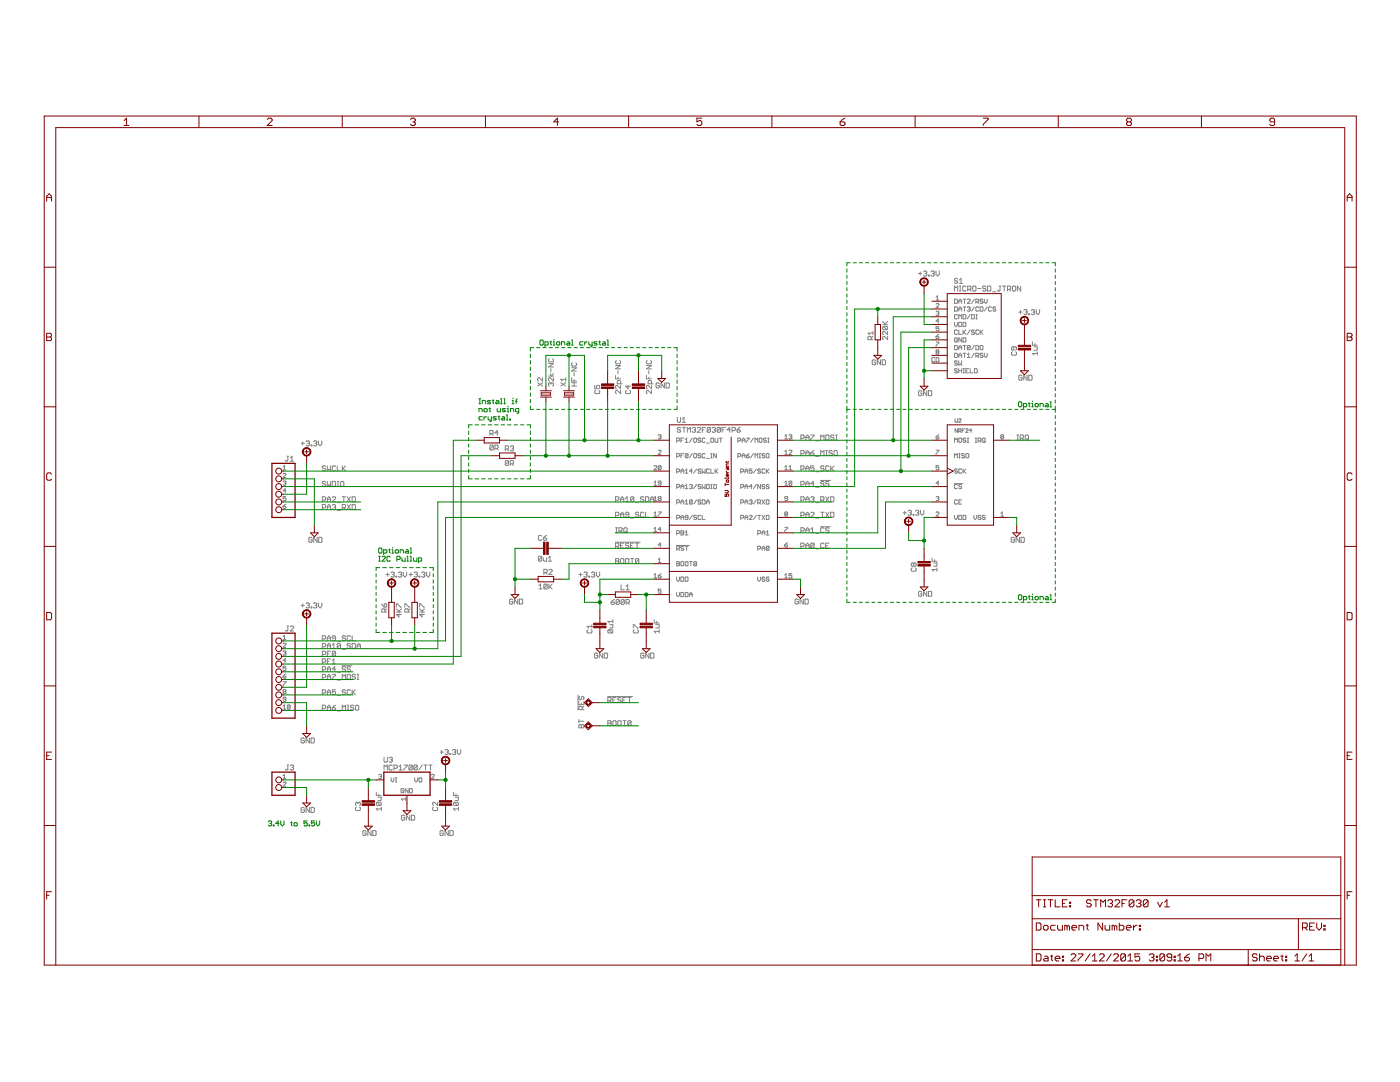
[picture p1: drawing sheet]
<svg xmlns="http://www.w3.org/2000/svg" width="279mm" height="216mm" viewBox="0 0 279 216" stroke-linecap="round" stroke-linejoin="round" font-family="sans-serif">
<g fill="none" stroke="#808080" stroke-width=".2">
<path d="M183.3 54.6h.7M183.6 54.3v.6M184.3 54.3l.2-.2h.3l.2 .2-.2 .3M184.6 54.6h.2M184.8 54.6l.2 .1-.2 .4h-.3l-.2-.2M185.3 54.9h.2v.2h-.2zM185.8 54.3l.1-.2h.4l.2 .2-.2 .3M186.1 54.6h.2M186.3 54.6l.2 .1-.2 .4h-.4l-.1-.2M186.8 54.1v.6l.3 .4 .4-.4v-.6M186.8 59.3l.3-.3v.9M186.8 59.9h.6"/>
<path d="M190.5 58.1v-1l.3 .3 .3-.3v1M190.5 59.7h.4l.2 .1v.6l-.2 .1h-.4zM191.1 55.7l-.1-.2h-.4l-.1 .2 .1 .3 .5 .2-.1 .3h-.4l-.1-.1M191.5 55.9l.3-.4v1M191.5 58.1h.3M191.5 57.1h.3M191.5 56.5h.6M191.6 57.1v1M192.2 59.7h.6M192.5 59.7v.8M192.8 57.3l-.2-.2h-.3l-.2 .2v.6l.2 .2h.3l.2-.2M193 59.8l.2-.1 .4 .1-.6 .7h.6"/>
<path d="M193.1 57.7h.5l.2-.1v-.3l-.2-.2h-.5v1M193.4 57.7l.4 .4M194.3 57.1h.3l.2 .2v.6l-.2 .2h-.3l-.2-.2v-.6zM194.5 59.7l-.6 .8M195.1 57.6h.7M196.2 59.8l-.2-.1-.4 .1 .1 .3 .5 .2-.2 .2-.4-.1M196.4 59.7v.6l.3 .2 .3-.2v-.6M196.8 57.3l-.2-.2h-.3l-.2 .3 .5 .2 .2 .3-.2 .2h-.3l-.2-.2M197.1 57.1h.5l.1 .2v.6l-.1 .2h-.5zM198.1 58.2h.6M199.4 57.1h.3M199.6 57.1v.8l-.2 .2-.3-.2"/>
<path d="M200.1 57.1h.6M200.4 57.1v1M201.1 57.7h.4l.2-.1v-.3l-.2-.2h-.4v1M201.4 57.7l.3 .4M202.1 57.3l.1-.2h.3l.2 .2v.6l-.2 .2h-.3l-.1-.2zM203.7 57.1v1l-.6-1v1M107.3 76.4l1 .6M108.3 75.4v.6l-.7-.6-.3 .1v.4l.2 .1M108.3 76.4l-1 .6M109.5 75h.9M109.5 72.6h.9l-.9 .6h.9M109.6 71.6l-.1 .1v.4l.1 .1h.7l.1-.1v-.4l-.1-.1"/>
<path d="M109.8 74.5l.3 .5 .3-.5M109.9 76.5l-.1-.1-.3 .1v.4l.1 .1M109.9 76.5l.2-.1 .3 .1v.4l-.1 .1M109.9 73.6v.6M109.9 76.5v.2M110.4 75.4v.6l-.6-.6-.3 .1v.4l.1 .1M111.9 76.4l1 .6M112.9 76.4l-1 .6M112.9 75.7h-1l.3 .3M112.9 75.4v.6M114.1 76.4h1M114.1 77h1"/>
<path d="M114.1 75.4v.6h1M114.1 73.4h1l-1 .6h1M114.2 72.4l-.1 .2v.3l.1 .1h.7l.2-.1v-.3l-.2-.2M114.6 74.4v.6M114.6 75.7v.3M114.6 76.4v.6M118.7 76.9v.7h.5l-.2-.4 .2-.3h.3l.2 .2v.3l-.2 .2M118.9 77.9l-.2 .2 .2 .4h.6l.2-.1v-.3l-.2-.2M122.9 74.9v.7h.9M122.9 72.9h.9l-.9 .7h.9M123 71.9l-.1 .2v.3l.1 .2h.7l.1-.2v-.3l-.1-.2M123.3 73.9v.7"/>
<path d="M123.3 75.2v.4M123.8 77.9v.6l-.6-.6-.3 .2v.3l.1 .1M123.8 76.9v.7l-.6-.7-.3 .2v.3l.1 .2M123.8 76.6v-.5l-.5-.2-.1 .2v.5h1M125 77.9l-.1 .2 .1 .4h.7l.1-.1-.1-.5M125.3 76.9v.7l-.4-.5h.9M129 74.9v.7h1M129 72.9h1l-1 .7h1M129.2 71.9l-.2 .2v.3l.2 .2h.6l.2-.2v-.3l-.2-.2M129.5 73.9v.7M129.5 75.2v.4M130 76.6v-.5l-.5-.2-.2 .2v.5h1"/>
<path d="M130 76.9v.7l-.7-.7-.3 .2v.3l.2 .2M130 77.9v.6l-.7-.6h-.1l-.2 .2v.3l.2 .1M131.6 76.6l-.2-.2h-.3l-.2 .2v.6l.2 .2h.3l.2-.2v-.3h-.3M132.6 76.4v1l-.7-1v1M132.9 76.4h.5l.2 .2v.6l-.2 .2h-.5zM173.9 67.8v-.5l-.2-.2h-.3l-.2 .2v.5h1M174.2 67.1l-.3 .4M174.2 66.5h-1l.3 .3M174.2 66.1v.7M174.7 72l-.1-.2h-.4l-.1 .2v.6l.1 .2h.4l.1-.2v-.3h-.3M175.7 71.8v1l-.6-1v1M176.1 71.8h.5l.1 .2v.6l-.1 .2h-.5z"/>
<path d="M176.1 64.8h1M176.1 64.1l.7 .7M176.3 65.1h.7l.1 .2v.3l-.1 .2M176.3 65.1l-.2 .2v.3l.2 .2h.7M176.3 65.1l.7 .7M177.1 64.1l-.5 .5M177.1 66.1v.7l-.6-.7-.4 .2v.3l.2 .2M177.1 67.1v.7l-.6-.7-.4 .2v.3l.2 .2M184 78.1l-.2-.1h-.3l-.2 .1v.7l.2 .2h.3l.2-.2v-.4h-.4M185 78v1l-.7-1v1M185.3 78h.5l.1 .1v.7l-.1 .2h-.5zM186.5 71.5l-.1-.2-.4 .2 .1 .7 .4-.1"/>
<path d="M186.8 67.1h.4l.2 .3-.5 .2zM186.8 68.3h.6l-.6 .8M186.8 71.3h.4l.2 .2-.2 .7h-.4zM186.8 60.7l.1-.1 .5 .1-.6 .7h.6M186.8 62.3l.4-.2 .2 .2-.2 .2M186.9 70.2l-.1-.1 .1-.3 .5 .1-.2 .3M186.9 70.2l-.1 .2 .1 .3 .5-.2-.2-.3M186.9 70.2h.3M187.1 62.5h.1M187.2 62.5l.2 .2-.2 .2-.4-.1M187.4 65.2h-.6v.4l.3-.1 .3 .1-.2 .4-.4-.1M187.4 64.1h-.6l.4-.5v.9"/>
<path d="M187.4 66.7l-.6 .4M190.5 61.2h.4l.2 .2v.6l-.2 .1h-.4zM190.5 64.3v.6l.3 .3 .3-.3v-.6M190.5 68.9h.4l.2 .2v.5l-.2 .2h-.4zM190.5 70.5l.6 .1v.6l-.2 .1h-.4zM191.1 67.5l-.2-.1-.4 .1v.6l.4 .1 .2-.4h-.3M191.1 72.2l-.5-.2-.1 .3 .4 .2 .2 .2-.2 .2-.4-.2M191.1 73.7l-.5-.1-.1 .3 .4 .1 .2 .3-.2 .1-.4-.1M191.1 62.9l-.2-.1-.4 .1 .1 .7 .5-.1M191.1 66l-.2-.2-.4 .2 .1 .7 .5-.1M191.3 60.5v-.5l.3-.3 .3 .3v.5M191.3 62.1v-.6l.3-.3 .3 .3v.6"/>
<path d="M191.3 63.6v-.8l.3 .3 .3-.3v.8M191.3 64.3l.6 .2v.5l-.1 .2h-.5zM191.3 65.8v.9h.6M191.3 69.8v-.6l.3-.3 .3 .3v.6M191.3 71.3v-.5l.3-.3 .3 .3v.5M191.3 72v.9l.3-.3 .3 .3v-.9M191.3 73.6v.8M191.3 60.1h.6M191.3 61.7h.6M191.3 69.4h.6M191.3 70.9h.6M191.3 74h.6"/>
<path d="M191.9 67.4v.8l-.6-.8v.8M191.9 73.6v.8M192.2 62.8h.4l.2 .1v.6l-.2 .1h-.4zM192.2 64.3l.6 .2v.5l-.2 .2h-.4zM192.2 65.8v.9M192.2 67.4h.4l.2 .1v.6l-.2 .1h-.4zM192.2 61.2h.6M192.2 68.9h.6M192.2 70.5h.6M192.2 73.6h.3M192.2 74.4h.3M192.3 66.3l.5 .4"/>
<path d="M192.3 73.6v.8M192.5 61.2v.9M192.5 68.9v.9M192.5 70.5v.8M192.8 65.8l-.6 .6M192.8 74h.2M193 61.4l.5-.2 .1 .2-.1 .3M193 70.8l.3-.3v.8M193 71.3h.6M193.3 73.6h-.5v.8h.5M193.3 61.7h.2M193.5 61.7l.1 .1-.1 .3-.5-.1"/>
<path d="M193.6 69.1v.5l-.1 .2-.5-.2M193.6 73.6v.8h.6M193.6 62.8l-.6 .8M193.6 65.8l-.6 .9M193.6 69.1l-.4-.2-.2 .2v.5M193.6 69.1l-.6 .5M193.9 62.8h.4l.2 .1-.2 .7h-.4zM194.5 61.2l-.6 .9M194.5 66l-.5-.2-.1 .3 .4 .2 .2 .3-.2 .1-.4-.1M194.5 73.6h.4l.1 .1v.6l-.1 .1h-.4zM194.5 68.9l-.6 .9M194.5 70.5l-.6 .8"/>
<path d="M194.8 62.8h.2M194.8 60.3h.4l.1-.5-.1-.1h-.4v.8M194.8 68.9h.4l.1 .2v.5l-.1 .2h-.4zM194.8 71h.4l.1-.4-.5-.1v.8M194.8 63.6h.2M194.9 62.8v.8M195 60.3l.3 .2M195 71l.3 .3M195.3 61.4l-.1-.2-.4 .2v.6l.1 .1 .4-.1M195.3 66l-.1-.2-.4 .2v.6l.1 .1 .4-.1M195.6 69.1l.1-.2 .5 .2v.5l-.2 .2-.4-.2zM195.6 61.2h.4l.2 .2v.6l-.2 .1h-.4z"/>
<path d="M195.6 65.8v.9M195.7 66.3l.5 .4M196.2 65.8l-.6 .6M196.2 70.6l-.2-.1-.4 .1 .1 .3 .5 .1-.2 .3-.4-.1M196.4 70.5v.5l.3 .3 .3-.3v-.5M197 61.2l-.6 .9M197.9 61.4l-.2-.2-.4 .2v.6l.1 .1 .5-.1M198.7 61.4l-.4-.2-.1 .3 .4 .2 .1 .3-.1 .1-.4-.1M202 70.2l-.1 .2v.3l.1 .2h.7l.2-.2v-.3l-.2-.2M202.4 69.2v.5l-.2 .2-.3-.2v-.3l.1-.2h.7l.2 .2v.3l-.2 .2M203.3 62.3h.7M203.7 62v.6"/>
<path d="M204 75l-.2-.1h-.3l-.2 .1v.7l.2 .2h.3l.2-.2v-.3h-.3M204.3 62l.2-.2h.3l.2 .2-.2 .3M204.7 62.3h.1M204.8 62.3l.2 .1-.2 .4h-.3l-.2-.2M205 74.9v1l-.7-1v1M205.3 74.9h.5l.2 .1v.7l-.2 .2h-.5zM205.3 62.6h.2v.2h-.2zM205.8 62l.2-.2h.3l.2 .2-.2 .3M206 68.2v.7h1M206.1 62.3h.2M206.3 62.3l.2 .1-.2 .4h-.3l-.2-.2M206.4 69.2h.6v.5l-.1 .2h-.5"/>
<path d="M206.5 68.5v.4M206.8 61.8v.6l.3 .4 .4-.4v-.6M207 70.5h-1l.4 .4M207 70.2v.7M56.5 96.1l.4-.1 .2 .1-.2 .3M56.5 94.6l.1-.2 .5 .2-.6 .7h.6M56.5 93.7h.6M56.5 93.2l.3-.3v.8M56.8 96.4h.1M56.9 96.4l.2 .1-.2 .3-.4-.1M57.1 99.1h-.6v.4l.4-.1 .2 .4-.2 .1-.4-.1M57.1 97.9h-.6l.4-.4v.9"/>
<path d="M57.3 91h.3M57.4 91v.9l-.1 .1-.4-.1M57.9 92h.7M57.9 91.4l.4-.4v1M60.1 88.5h.6M60.4 88.1v.7M61.1 88.1l.1-.1h.4l.1 .1-.1 .4M61.4 88.5h.2M61.6 88.5l.1 .1-.1 .4h-.4l-.1-.2M62.1 88.8h.1v.2h-.1zM62.6 88.1l.1-.1h.4l.1 .1-.1 .4M62.9 88.5h.2"/>
<path d="M63.1 88.5l.1 .1-.1 .4h-.4l-.1-.2M63.6 88v.6l.3 .4 .3-.4v-.6M64.3 99.8h.5l.2-.2v-.3l-.2-.2h-.5v1M65 93.1l-.2-.1h-.3l-.2 .3 .2 .2h.3l.2 .3-.2 .2h-.3l-.2-.2M65 96.2l-.2-.1h-.3l-.2 .3 .2 .1h.3l.2 .4-.2 .1h-.3l-.2-.1M65.3 93v1l.3-.4 .4 .4v-1M65.3 96.1v.9l.3-.3 .4 .3v-.9M65.3 99.6h.7M66.3 96.1h.5l.2 .1v.7l-.2 .1h-.5zM66.3 99.3l.2-.2h.3l.2 .2v.2l-.7 .6h.7M67 93.1l-.2-.1h-.3l-.2 .1v.7l.2 .2h.3l.2-.2M67.3 93v1h.7"/>
<path d="M67.3 96.1h.3M67.3 97h.3M67.5 96.1v.9M68.1 96.1h.4l.1 .1v.7l-.1 .1h-.4l-.1-.1v-.7zM68.3 93v1M68.3 99.1h.7M68.5 93.5l.5 .5M68.6 99.1v1M69 93l-.7 .6M69.3 99.1l.6 1M69.9 99.1l-.6 1M70.3 99.1h.5l.1 .2v.6l-.1 .2h-.5z"/>
<path d="M97.8 86.6h.5l.1-.2v-.4l-.1-.1h-.5v1M98.1 86.6l.3 .3M98.4 89v.6l-.1 .2h-.4l-.1-.2M98.4 89l-.1-.2h-.4l-.1 .2v.6M98.4 89l-.6 .6M98.8 89.5h.5l.1-.2v-.3l-.1-.2h-.5v1M99.1 89.5l.3 .3M99.4 86.4h-.6l.5-.5v1M100.8 89.6h.5l.2-.1-.2-.5h-.5v1M101.2 89.6l.3 .4M101.5 92.1l-.2-.2h-.3l-.2 .2v.6M101.5 92.1v.6l-.2 .2h-.3l-.2-.2"/>
<path d="M101.5 92.1l-.7 .6M101.8 92.6h.5l.2-.2-.2-.5h-.5v1M101.8 89.1l.2-.1h.3l.2 .1-.2 .4M102.2 92.6l.3 .3M102.2 89.5h.1M102.3 89.5l.2 .1-.2 .4h-.3l-.2-.2M122.9 99.8h.4l.2-.2v-.3l-.2-.2h-.4v1M123.8 99.6h.7M124.8 99.5l.4-.4v1M126.5 99.3l-.2-.2h-.3l-.2 .2v.6M126.5 99.3v.6l-.2 .2h-.3l-.2-.2M126.5 99.3l-.7 .6"/>
<path d="M128.5 99.3l-.2-.2h-.3l-.2 .4 .2 .1h.3l.2 .3-.2 .2h-.3l-.2-.2M128.8 99.1h.5l.2 .2v.6l-.2 .2h-.5zM129.8 99.6h.7M130.5 93l.1-.1 .5 .1-.6 .7h.6M130.5 99.9h.6M130.5 96.8h.6M130.5 96.3l.3-.3v.8M130.5 99.4l.3-.3v.8M131.4 86.9l.4-.2 .1 .2-.1 .3M131.4 90l.1-.2 .4 .2-.5 .7h.5M131.5 99.5l-.1-.1 .1-.3 .4 .1-.1 .3M131.5 99.5l-.1 .1 .1 .3 .4-.1-.1-.3"/>
<path d="M131.5 99.5h.3M131.6 87.2h.2M131.8 87.2l.1 .1-.1 .3-.4-.2M131.9 93l-.4-.1-.1 .1v.6M131.9 93v.6l-.1 .1-.4-.1M131.9 96.4h-.4l-.1-.1 .1-.3 .4 .1v.6l-.1 .1-.4-.1M131.9 93l-.5 .6M135 97.2h.5l.1-.4-.6-.1v.8M135 94.1h.5l.1-.4-.1-.1h-.5v.8M135 91.1h.5l.1-.5-.6-.1v.9M135 88h.5l.1-.4-.1-.2h-.5v.9M135.2 83.3v.8l.1 .2h.4l.1-.2v-.8"/>
<path d="M135.8 85.4l-.1-.1-.5 .1 .1 .4h.4l.1 .1-.1 .4h-.4l-.1-.2M135.9 97.1h.6M135.9 94h.6M135.9 90.9h.3M135.9 87.8h.3M135.9 94.4v-.5l.3-.3 .3 .3v.5M135.9 97.5v-.6l.3-.2 .3 .2v.6M136.2 85.3h.6M136.2 83.6l.3-.3v1M136.2 84.3h.6M136.5 90.5h-.6v.9M136.5 87.4h-.6v.9"/>
<path d="M136.5 85.3v1M136.8 87.7l.2-.3v.9M136.8 96.9l.2-.2v.8M136.8 97.5h.5M136.8 94.4h.5M136.8 88.3h.5M136.8 93.9l.2-.3v.8M137.2 86.3v-1l.3 .3 .3-.3v1M137.3 90.6l-.1-.1-.4 .1v.6M137.3 90.6l-.1 .8-.4-.2M137.3 90.6l-.5 .6M137.6 96.8l.4-.1 .2 .1-.2 .3"/>
<path d="M137.9 97.1h.1M138 97.1l.2 .1-.2 .3-.4-.1M138.2 85.4l.4-.1 .2 .1-.2 .4M138.2 99.9l-.5-.2-.1 .8M138.2 99.9v.6l-.2 .1-.4-.1M138.2 94h-.6l.4-.4v.8M138.2 99.9l-.6 .6M138.2 90.5l-.6 .9M138.2 87.4l-.6 .9M138.5 87.6l.1-.2 .4 .2v.5l-.1 .2-.4-.2zM138.5 90.6l.1-.1 .4 .1v.6l-.1 .2-.4-.2zM138.5 85.8h.1"/>
<path d="M138.6 85.8l.2 .1-.2 .4h-.3l-.1-.2M139 99.7l-.5 .9M139 96.7l-.5 .8M139 93.6l-.5 .8M139.1 85.4l.2-.1 .5 .1v.2l-.7 .7h.7M139.9 87.6l-.5-.2-.1 .3 .4 .1 .2 .3-.2 .2-.4-.2M139.9 93.7l-.5-.1-.1 .3 .4 .1 .2 .3-.2 .1-.4-.1M139.9 99.9l-.5-.2-.1 .3 .4 .2 .2 .3-.2 .1-.4-.1M139.9 96.8l-.2-.1-.4 .1 .1 .3 .5 .1-.2 .3-.4-.1M139.9 90.6l-.2-.1-.4 .1 .1 .3 .5 .2-.2 .3-.4-.2M140.1 85.8h.4M140.1 93.6v.8l.3-.3 .3 .3v-.8"/>
<path d="M140.1 96.7v.8l.3-.3 .3 .3v-.8M140.1 99.7h.5l.1 .2v.6l-.1 .1h-.5zM140.7 87.6l-.1-.2-.5 .2v.5l.2 .2 .4-.2M140.7 90.6l-.1-.1-.5 .1v.6l.2 .2 .4-.2M140.8 85.3h-.7v1M141 96.7l.6 .1-.2 .7h-.4zM141 91.5h.6M141 88.4h.6M141.6 93.7l-.2-.1-.4 .1v.6l.1 .1 .5-.1M141.8 85.4l-.5-.1-.2 .1v.7M141.8 85.4v.7l-.2 .2h-.3l-.2-.2M141.8 85.4l-.7 .7"/>
<path d="M141.9 96.7h.2M141.9 97.5h.2M141.9 93.6v.8h.5M141.9 90.5h.2M141.9 91.4h.2M142 87.4l.4 .2-.1 .7-.4-.2zM142 90.5v.9M142 96.7v.8M142.1 85.4l.5-.1 .2 .1-.2 .4M142.4 96.8l.2-.1 .4 .1-.1 .7-.5-.1zM142.5 85.8h.1M142.6 85.8l.2 .1-.2 .4h-.3l-.2-.2"/>
<path d="M142.7 87.4v.7l.2 .2 .4-.2v-.7M142.7 93.6v.8M142.9 94l.4 .4M143 90.5v.9l-.6-.9v.9M143.3 93.6l-.6 .5M143.6 87.4h.5M143.8 85.4l-.5-.1-.2 .1v.7M143.8 85.4v.7l-.2 .2h-.3l-.2-.2M143.8 85.4l-.7 .7M143.8 87.4v.9M144.1 85.8h.3M144.8 85.3h-.7v1"/>
<path d="M145.8 85.8h-.7l.5-.5v1M146.1 85.9h.5l.1-.5-.1-.1h-.5v1M147.1 85.8h.5l.1 .3-.1 .2h-.3l-.2-.2zM147.3 88h.4l.1-.2-.1-.4h-.4v.9M147.3 91.1h.4l.1-.5-.5-.1v.9M147.7 85.3l-.6 .5M147.8 94.1h.5l.1-.1-.1-.4h-.5v.8M147.8 97.2l.6-.1-.1-.4h-.5v.8M148.1 88.3v-.6l.3-.3 .3 .3v.6M148.1 91.4v-.6l.3-.3 .3 .3v.6M148.1 90.9h.6M148.1 87.8h.6"/>
<path d="M148.7 94.4v-.5l.2-.3 .3 .3v.5M148.7 97.5v-.6l.2-.2 .3 .2v.6M148.7 97.1h.5M148.7 94h.5M148.9 87.4h.6l-.6 .9M148.9 90.9h.5l.1 .3-.4 .2zM149.5 99.9l.4-.2 .2 .2-.2 .3M149.5 90.5l-.6 .4M150.1 93.6h-.6v.4l.3-.1 .3 .1-.2 .4-.4-.1M150.1 97.1h-.6l.4-.4v.8M150.4 90.5l-.6 .9M150.4 87.4l-.6 .9"/>
<path d="M150.7 88.3v-.9l.2 .3 .3-.3v.9M150.7 91.4v-.9l.2 .3 .3-.3v.9M150.9 99.7l-.5 .9M150.9 96.7l-.5 .8M150.9 93.6l-.5 .8M151.5 90.5h.3M151.5 91.4h.3M151.6 87.4l.5 .2-.2 .7-.4-.2zM151.6 90.5v.9M151.8 93.7l-.4-.1-.2 .3 .4 .1 .2 .3-.2 .1-.4-.1M151.8 96.7v.8l-.6-.8v.8M152.1 99.7l.5 .9"/>
<path d="M152.6 90.6l-.1-.1-.4 .1 .1 .3 .4 .2-.1 .3-.4-.2M152.6 93.7l-.1-.1-.4 .1v.6l.1 .1 .4-.1M152.6 96.8l-.1-.1-.4 .1 .1 .3 .4 .1-.1 .3-.4-.1M152.6 99.7l-.5 .9M152.9 87.6l-.4-.2-.1 .3 .4 .1 .1 .3-.1 .2-.4-.2M152.9 93.6v.8M152.9 99.7h.5l.1 .2v.6l-.1 .1h-.5zM153.1 90.5l.4 .1-.1 .8-.5-.2v-.6zM153.1 94l.4 .4M153.2 87.4h.3M153.2 88.3h.3M153.4 87.4v.9"/>
<path d="M153.5 96.8l-.1-.1-.5 .1 .2 .3 .4 .1-.1 .3-.5-.1M153.5 93.6l-.6 .5M156.6 96.3l.3-.3v.8M156.6 87l.3-.3v.9M156.6 90.1l.3-.3v.9M156.6 93.2l.3-.3v.8M156.6 96.8h.6M156.6 93.7h.6M156.6 90.7h.6M156.6 87.6h.6M157.2 99.5l-.6-.1 .2-.3 .4 .1v.6l-.2 .1-.4-.1M157.5 90l.1-.2 .4 .2-.5 .7h.5"/>
<path d="M157.5 86.9l.4-.2 .1 .2-.1 .3M157.5 93.7h.5M157.5 93.2l.2-.3v.8M157.7 87.2h.2M157.9 87.2l.1 .1-.1 .3-.4-.2M158 96.1v.6l-.1 .1-.4-.1M158 96.1l-.1-.1-.4 .1v.6M158 96.1l-.5 .6M159.8 96.7h.5l.2-.2v-.3l-.2-.1h-.5v.9M159.8 93.6h.5l.2-.1v-.4l-.2-.1h-.5v1M159.8 90.6h.5l.2-.2v-.3l-.2-.2h-.5v1M159.8 87.5h.5l.2-.2v-.3l-.2-.2h-.5v1"/>
<path d="M159.8 99.8h.5l.2-.2v-.3l-.2-.2h-.5v1M160.8 90.9v-.7l.3-.3 .4 .3v.7M160.8 97v-.6l.3-.3 .4 .3v.6M160.8 87.8v-.7l.3-.3 .4 .3v.7M160.8 94v-.7l.3-.3 .4 .3v.7M160.8 87.3h.7M160.8 93.5h.7M160.8 96.5h.7M160.8 99.6h.7M160.8 90.4h.7M161.8 86.8h.7l-.7 1M161.8 90.4h.5l.2 .3-.2 .2h-.3l-.2-.2z"/>
<path d="M161.8 99.3l.2-.2h.3l.2 .2-.2 .3M162.1 99.6h.2M162.3 99.6l.2 .2-.2 .3h-.3l-.2-.2M162.5 93h-.7v.5l.5-.2 .2 .5-.2 .2h-.3l-.2-.2M162.5 96.5h-.7l.5-.4v.9M162.5 89.9l-.7 .5M162.8 88h.6M162.8 94.1h.6M162.8 91h.6M162.8 97.2h.6M163.7 95.9h2M163.8 87.8v-1l.3 .3 .3-.3v1"/>
<path d="M163.8 90.9v-1l.3 .3 .3-.3v1M163.8 99.8h.5l.1-.2-.1-.5h-.5v1M164.1 99.8l.3 .3M164.4 96.2l-.1-.1h-.3l-.2 .1 .2 .3h.3l.1 .2-.1 .3h-.3l-.2-.1M164.4 93.1l-.1-.1h-.3l-.2 .1 .2 .4 .4 .1-.1 .4h-.3l-.2-.2M164.8 87l.2-.2h.3l.1 .2v.6l-.1 .2h-.3l-.2-.2zM164.8 89.9h.3M164.8 90.9h.3M164.8 99.1l.6 1M165 89.9v1M165.4 93.1l-.1-.1h-.3l-.2 .1v.7l.2 .2h.3l.1-.2M165.4 96.2l-.1-.1h-.3l-.2 .3 .2 .1h.3l.1 .4-.1 .1h-.3l-.2-.1"/>
<path d="M165.4 99.1l-.6 1M165.8 93v1M165.8 99.1h.5l.1 .2v.6l-.1 .2h-.5zM165.9 93.5l.5 .5M166.1 90.1l-.2-.2h-.3l-.2 .2 .2 .3h.3l.2 .2-.2 .3h-.3l-.2-.2M166.4 87l-.1-.2h-.4l-.1 .2 .1 .3 .5 .2-.1 .3h-.4l-.1-.2M166.4 93l-.6 .6M166.6 89.9h.3l.2 .2v.6l-.2 .2h-.3l-.2-.2v-.6zM166.8 86.8h.3M166.8 87.8h.3M166.9 86.8v1M186.8 87.2h.4l.2 .2-.5 .2z"/>
<path d="M186.8 89.8h.6l-.6 .9M186.8 99.2l.4-.1 .2 .1-.2 .3M187.1 99.5h.1M187.2 99.5l.2 .1-.2 .3-.4-.1M187.4 92.9h-.6v.4l.3-.1 .3 .1-.2 .4-.4-.1M187.4 96.4h-.6l.4-.4v.8M187.4 86.7l-.6 .5M190.5 96.5h1.7M190.5 88.3v-.9l.3 .3 .3-.3v.9M190.5 91.4v-.9l.3 .3 .3-.3v.9M190.6 83.6v.6l.1 .1 .4-.1v-.6M191.1 93.7l-.5-.1-.1 .3 .4 .1 .2 .3-.2 .1-.4-.1"/>
<path d="M191.1 96.8l-.2-.1-.4 .1 .1 .7 .5-.1M191.1 99.9l-.2-.2-.4 .2v.6l.1 .1 .5-.1M191.1 85.6v.7l-.5-.7v.7M191.3 86l.5-.1-.1-.3h-.4v.7M191.3 83.7l.1-.1 .4 .1-.5 .6h.5M191.3 90.5h.3M191.3 91.4h.3M191.5 87.4l.4 .2v.5l-.1 .2-.5-.2v-.5zM191.5 90.5v.9M191.6 86l.2 .3M191.9 93.7l-.1-.1-.5 .1v.6l.2 .1 .4-.1M191.9 96.8l-.1-.1-.5 .1 .2 .3 .4 .1-.1 .3-.5-.1"/>
<path d="M191.9 99.7h-.6v.9h.6M192 85.9h.3M192.2 93.6v.8M192.3 94l.5 .4M192.5 90.6l-.2-.1-.4 .1 .2 .3 .4 .2-.2 .3-.4-.2M192.5 85.6h-.5v.7M192.7 85.7l.1-.1 .4 .1-.5 .6h.5M192.8 90.6l.1-.1 .4 .1v.6l-.1 .2-.4-.2zM192.8 87.6l-.5-.2-.1 .3 .4 .1 .2 .3-.2 .2-.4-.2M192.8 93.6l-.6 .5M193 87.4h.3M193 88.3h.3"/>
<path d="M193.2 87.4v.9M193.9 85.9h-.5l.4-.3v.7M194.6 87.4h.3M194.6 88.3h.3M194.8 87.4v.9M195.2 88h.4l.2-.4-.2-.2h-.4v.9M195.5 88l.3 .3M196.2 87.4l.4 .2v.5l-.1 .2-.5-.2v-.5zM196.3 88l.3 .3M199.9 87.2l-.2 .1 .2 .3 .4-.2-.1-.2M199.9 87.2l-.2-.2 .2-.3 .4 .2-.1 .3M199.9 87.2h.3"/>
<path d="M202.9 86.8h.4M202.9 87.8h.4M203.1 86.8v1M203.6 87.5h.5l.2-.2v-.3l-.2-.2h-.5v1M203.9 87.5l.4 .3M204.6 87l.2-.2h.3l.2 .2v.6l-.2 .2h-.3l-.2-.2zM204.9 87.5l.4 .3M56.5 101h.4l.2 .3-.5 .2zM57.1 100.6l-.6 .4M62.3 107.4l-.2-.2h-.3l-.2 .2v.6l.2 .2h.3l.2-.2v-.3h-.3M63.3 107.2v1l-.7-1v1M63.6 107.2h.5l.2 .2v.6l-.2 .2h-.5z"/>
<path d="M64.3 101.3h.5l.2-.1v-.4l-.2-.1h-.5v1M65.3 100.1v-.6l.3-.4 .4 .4v.6M65.3 101.7v-.7l.3-.3 .4 .3v.7M65.3 101.2h.7M66.3 100.8l.2-.1h.3l.2 .1-.2 .4M66.6 101.2h.2M66.8 101.2l.2 .1-.2 .4h-.3l-.2-.2M67.3 101.8h.7M67.3 100.3h.7M68.3 101.3h.5l.2-.1v-.4l-.2-.1h-.5v1M68.6 101.3l.4 .4M69.3 100.7l.6 1"/>
<path d="M69.9 100.7l-.6 1M70.3 100.7h.5l.1 .1v.7l-.1 .2h-.5zM77 114.6h.7M77.4 114.3v.7M78 114.3l.2-.1h.3l.2 .1-.2 .3M78.4 114.6h.1M78.5 114.6l.2 .2-.2 .3h-.3l-.2-.1M79 115h.2v.1h-.2zM79.5 114.3l.2-.1h.3l.2 .1-.2 .3M79.8 114.6h.2M80 114.6l.2 .2-.2 .3h-.3l-.2-.1M80.5 114.2v.6l.3 .3 .4-.3v-.6"/>
<path d="M81.7 114.6h.6M82 114.3v.7M82.6 114.3l.2-.1h.3l.2 .1-.2 .3M83 114.6h.1M83.1 114.6l.2 .2-.2 .3h-.3l-.2-.1M83.6 115h.2v.1h-.2zM84.1 114.3l.2-.1h.3l.2 .1-.2 .3M84.5 114.6h.1M84.6 114.6l.2 .2-.2 .3h-.3l-.2-.1M85.1 114.2v.6l.3 .3 .4-.3v-.6M102.3 119.7l-.1-.2-.5 .2v.7l.1 .1h.4l.1-.1v-.4h-.3M103.3 119.5v1l-.6-1v1"/>
<path d="M103.7 119.5h.5l.1 .2v.7l-.1 .1h-.5zM107.5 116.9l.4-.4v1M107.5 117.5h.7M108.1 107l-.2-.2h-.3l-.2 .2v.7l.2 .1h.3l.2-.1M108.1 111.2l-.2-.2h-.3l-.2 .2v.6M108.1 111.2v.6l-.2 .2-.5-.2M108.1 111.2l-.7 .6M108.4 111.3v.5l.2 .2h.5v-.7M108.4 107.3h.5l.2 .4-.2 .1h-.3l-.2-.1zM108.5 114.3h.5l.2-.2v-.3l-.2-.2h-.5v1M108.9 114.3l.3 .3M109.1 106.8l-.7 .5"/>
<path d="M109.2 116.7v.7l-.2 .1-.5-.1M109.2 116.7l-.2-.2-.5 .2v.7M109.2 116.7l-.7 .7M109.4 112h.7M109.4 111.3l.4-.3v1M109.5 113.8l.2-.2h.3l.2 .2v.1l-.7 .7h.7M109.5 116.5v1M109.7 117l.5 .5M110.2 116.5l-.7 .7M115.5 114.6h.7M115.9 114.3v.7M116.5 114.3l.2-.1h.3l.2 .1-.2 .3"/>
<path d="M116.9 114.6h.1M117 114.6l.2 .2-.2 .3h-.3l-.2-.1M117.5 115h.2v.1h-.2zM118 114.3l.2-.1h.3l.2 .1-.2 .3M118.3 114.6h.2M118.5 114.6l.2 .2-.2 .3h-.3l-.2-.1M119 114.2v.6l.3 .3 .4-.3v-.6M122.6 119.6l-.6 .5M122.8 108.2h5M122.9 102.9h.4l.2-.2v-.3l-.2-.2h-.4v1M122.9 109h.4l.2-.1v-.4l-.2-.1h-.4v1M122.9 111.5h.4l.2 .1-.2 .4 .2 .3-.2 .1h-.4z"/>
<path d="M122.9 112h.4M122.9 106.3h.3M122.9 105.3h.3M123 105.3v1M123.2 109l.3 .4M123.5 106h.5l.2-.2-.2-.5h-.5v1M123.6 119.8l-.6 .6M123.6 119.8v.6l-.2 .2h-.3l-.1-.2M123.6 119.8l-.2-.2h-.3l-.1 .2v.6M123.8 102.7h.7M123.8 100.1v-.6l.4-.4 .3 .4v.6M123.8 103.2v-.6l.4-.4 .3 .4v.6"/>
<path d="M123.8 111.6l.2-.1 .5 .1v.7l-.2 .1h-.3l-.2-.1zM123.8 106l.4 .3M123.8 108.9h.4M124 116.7v1h.6M124.5 108.4h-.7v1h.7M124.5 105.5l.2-.2 .5 .2v.6l-.2 .2h-.3l-.2-.2zM124.6 119.8v.6l-.2 .2h-.3l-.1-.2M124.6 119.8l-.2-.2h-.3l-.1 .2v.6M124.6 119.8l-.6 .6M124.8 111.6l.2-.1 .5 .1v.7l-.2 .1h-.3l-.2-.1zM124.8 100.1h.7M124.8 106l.4 .3"/>
<path d="M124.9 117l.4-.3v1M124.9 117.7h.7M125.5 102.7h-.5l-.2-.1 .2-.4h.3l.2 .2v.6l-.2 .2h-.3l-.2-.2M125.5 108.5l-.2-.1h-.3l-.2 .1 .2 .4h.3l.2 .1-.2 .4h-.3l-.2-.2M125.8 103.4h.7M125.8 108.9h.4M125.8 111.5h.7M126.2 111.5v.9M126.5 108.4h-.7v1h.7M126.8 100.3h.7M126.8 108.4h.7M127.1 108.4v1"/>
<path d="M127.5 102.4l-.2-.2h-.3l-.2 .2 .2 .3h.3l.2 .2-.2 .3h-.3l-.2-.2M127.5 111.6v.7l-.2 .1h-.3l-.2-.1M127.5 111.6l-.2-.1-.5 .1v.7M127.5 111.6l-.7 .7M128.5 102.4l-.2-.2h-.3l-.2 .2v.6l.2 .2h.3l.2-.2M128.8 102.2v1h.7M129.8 100.1v-.6l.3-.4 .4 .4v.6M130.5 103h.6M130.5 102.4l.3-.2v.8M130.5 105.5l.3-.3v.9M130.5 114.7l.3-.2v.8M130.5 106.1h.6"/>
<path d="M130.5 115.3h.6M131.4 114.9h.4l.1 .3-.4 .1zM131.4 111.7l.2-.3v.8M131.4 102.2h.5l-.5 .8M131.4 112.2h.5M131.9 114.5l-.5 .4M131.9 117.5h-.5v.5l.2-.2 .3 .2-.1 .4-.4-.1M131.9 108.7h-.5l.4-.4v.9M131.9 105.6h-.5l.4-.4v.9M135 108.8h2.6M135 103.4h.5l.1-.4-.6-.2v.9M135 109.5h.5l.1-.4-.6-.1v.8"/>
<path d="M135 106.5h.5l.1-.5-.1-.1h-.5v.8M135 100.3h.5l.1-.4-.1-.2h-.5v.9M135 112.1h.5l.1 .1-.1 .3 .1 .3-.1 .1h-.5zM135 115.1v.6l.3 .3 .3-.3v-.6M135 118.2v.6l.3 .3 .3-.3v-.6M135 112.5h.5M135.3 109.5l.3 .3M135.9 115.1h.4l.2 .2v.5l-.2 .2h-.4zM135.9 105.9h.4l.2 .1-.2 .3 .2 .3-.2 .1h-.4zM135.9 106.3h.4M135.9 103.3h.6M135.9 100.2h.6"/>
<path d="M135.9 100.6v-.6l.3-.3 .3 .3v.6M135.9 103.7v-.6l.3-.3 .3 .3v.6M135.9 118.2h.4l.2 .2v.5l-.2 .2h-.4zM136 112.1l.5 .1v.6l-.2 .1-.4-.1v-.6zM136.5 109.1l-.2-.1-.4 .1 .1 .3 .5 .1-.2 .3-.4-.1M136.8 115.1h.4l.1 .2-.1 .7h-.4zM136.8 109h.5M136.8 106.7h.5M136.8 100.6h.5M136.8 118.2h.4l.1 .2v.5l-.1 .2h-.4zM136.8 100l.2-.3v.9M136.8 106.2l.2-.3v.8"/>
<path d="M136.9 112.1l.4 .1v.6l-.1 .1-.4-.1zM137 109v.8M137.3 103.3h-.4l-.1-.2 .1-.3 .4 .2v.5l-.1 .2-.4-.2M137.6 119.1v-.6l.3-.3 .3 .3v.6M137.6 118.6h.6M137.6 112.1h.6M137.9 112.1v.8M138.2 102.8l-.6 .9M139 103l-.1-.2-.4 .2 .1 .3 .4 .1-.1 .3-.4-.2M139 112.2l-.4-.1-.1 .1v.6M139 112.2v.6l-.1 .1-.4-.1M139 112.2l-.5 .6"/>
<path d="M139.9 103l-.2-.2-.4 .2v.5l.1 .2 .5-.2M140.1 102.8v.9h.6M141 100.2h.6M141 100.6v-.6l.3-.3 .3 .3v.6M147.8 103.4l.6-.1-.1-.5h-.5v.9M147.8 100.3h.5l.1-.1-.1-.5h-.5v.9M148.7 100.6v-.6l.2-.3 .3 .3v.6M148.7 103.7v-.6l.2-.3 .3 .3v.6M148.7 103.3h.5M148.7 100.2h.5M149.5 103l.2-.2 .4 .2-.6 .7h.6M149.8 100.2h.1"/>
<path d="M149.9 100.2l.2 .1-.2 .3-.4-.1M150.9 102.8l-.5 .9M151.2 102.8h.6M151.2 100.3h.4l.2-.4-.2-.2h-.4v.9M151.2 106.5h.4l.2-.5-.2-.1h-.4v.8M151.2 109.5h.4l.2-.4-.6-.1v.8M151.2 115.1v.6l.3 .3 .3-.3v-.6M151.5 102.8v.9M151.5 100.3l.3 .3M152.1 106.7v-.5l.3-.3 .2 .3v.5M152.1 109.8v-.5l.3-.3 .2 .3v.5M152.1 109.4h.5"/>
<path d="M152.1 106.3h.5M152.1 102.8l.5 .9M152.6 115.3l-.4-.2-.1 .3 .4 .2 .1 .2-.1 .2-.4-.2M152.6 102.8l-.5 .9M152.9 102.8l.6 .2-.1 .7h-.5zM152.9 106.2l.3-.3v.8M152.9 106.7h.6M153.5 115.3l-.4-.2-.2 .3 .5 .2 .1 .2-.1 .2-.5-.2M153.5 109.1l-.1-.1-.5 .1v.6M153.5 109.1l-.1 .7-.5-.1M153.5 109.1l-.6 .6M156.6 105.2h.6l-.6 .9"/>
<path d="M156.6 108.7h.4l.2 .3-.4 .2zM156.6 114.7l.3-.2v.8M156.6 115.3h.6M156.8 102.6l-.2 .1 .2 .3 .4-.2-.2-.2M156.8 102.6l-.2-.2 .2-.2 .4 .1-.2 .3M156.8 102.6h.2M157.2 108.3l-.6 .4M158 114.5h-.5v.4l.2-.2 .3 .2-.1 .4-.4-.1M159.3 119.7l-.1-.2-.5 .2v.7l.1 .1h.4l.1-.1v-.4h-.3M159.8 106h.5l.2-.2v-.3l-.2-.2h-.5v1M159.8 109h.5l.2-.1v-.4l-.2-.1h-.5v1M159.8 102.9h.5l.2-.2v-.3l-.2-.2h-.5v1"/>
<path d="M160.3 119.5v1l-.6-1v1M160.7 119.5h.4l.2 .2v.7l-.2 .1h-.4zM160.8 102.7h.7M160.8 100.1v-.6l.3-.4 .4 .4v.6M160.8 103.2v-.6l.3-.4 .4 .4v.6M160.8 106.3v-.7l.3-.3 .4 .3v.7M160.8 109.4v-.7l.3-.3 .4 .3v.7M160.8 108.9h.7M160.8 105.8h.7M161.8 102.4l.2-.2h.3l.2 .2v.2l-.7 .6h.7M161.8 106.3h.7M161.8 105.6l.3-.3v1"/>
<path d="M162.5 108.5v.7l-.2 .2h-.3l-.2-.2M162.5 108.5l-.2-.1h-.3l-.2 .1v.7M162.5 108.5l-.7 .7M162.8 109.5h.6M162.8 106.4h.6M162.8 103.4h.6M162.8 100.3h.6M163.7 105.1h2M163.8 102.2h.6M164.1 102.2v1M164.4 105.5l-.1-.2-.5 .2v.6l.2 .2h.3l.1-.2M164.4 108.5l-.1-.1h-.3l-.2 .1v.7l.2 .2h.3l.1-.2"/>
<path d="M164.8 108.9h.3M164.8 102.2l.6 1M165.4 105.5l-.1-.2-.5 .2 .2 .3h.3l.1 .2-.1 .3h-.3l-.2-.2M165.4 108.4h-.6v1h.6M165.4 102.2l-.6 1M165.8 102.2h.5l.1 .2v.6l-.1 .2h-.5zM180.2 102.3h.7M180.6 102v.7M181.2 102l.2-.2h.3l.2 .2-.2 .3M181.5 102.3h.2M181.7 102.3l.2 .2-.2 .3-.5-.1M182 113.3l-.2 .2v.3l.2 .2h.7l.1-.2v-.3l-.1-.2"/>
<path d="M182.2 102.7h.2v.1h-.2zM182.3 112.5l-.1-.2-.4 .2v.3l.2 .2 .3-.2M182.3 112.5l.2-.2 .3 .2v.3l-.1 .2-.4-.2M182.3 112.5v.3M182.7 102l.2-.2h.3l.2 .2-.2 .3M183 102.3h.2M183.2 102.3l.2 .2-.2 .3-.5-.1M183.7 101.8v.7l.3 .3 .4-.3v-.7M184 118.2l-.2-.2h-.3l-.2 .2v.6l.2 .2 .5-.2v-.3h-.4M185 118v1l-.7-1v1M185.3 118h.5l.1 .2v.6l-.1 .2h-.5zM186 111.3v.7h1"/>
<path d="M186.3 112.3h.7v.5l-.2 .2h-.5M186.5 111.7v.3M186.8 102.3l.1-.1 .5 .1-.6 .7h.6M187 113.6h-1l.3 .4M187 113.3v.7M190.5 102.8v.6l.3 .3 .3-.3v-.6M191.3 102.8l.6 .2v.5l-.1 .2h-.5zM191.3 100.2h.3M192.2 102.8l.6 .2v.5l-.2 .2h-.4zM194.4 102.8v.6l.2 .3 .3-.3v-.6M195.8 103l-.2-.2-.4 .2 .1 .3 .5 .1-.2 .3-.4-.2M196.6 103l-.1-.2-.5 .2 .2 .3 .4 .1-.1 .3-.5-.2"/>
<path d="M199.7 103h.6M199.7 102.4l.3-.2v.8M202.5 107.4l-.2-.2h-.3l-.2 .2v.6l.2 .2h.3l.2-.2v-.3h-.4M203.5 107.2v1l-.7-1v1M203.8 107.2h.5l.1 .2v.6l-.1 .2h-.5zM56.5 127.1l.3-.3v.8M56.5 127.6h.6M56.5 128.5l.1-.2 .5 .2-.6 .7h.6M56.5 130l.4-.1 .2 .1-.2 .3M56.5 134.9h.4l.2 .3-.5 .1zM56.5 136h.6l-.6 .9M56.6 138l-.1 .1 .1 .3 .5-.1-.2-.3"/>
<path d="M56.6 138l-.1-.1 .1-.3 .5 .1-.2 .3M56.6 138h.3M56.8 130.3h.1M56.9 130.3l.2 .1-.2 .3-.4-.1M57.1 132.9h-.6v.5l.3-.2 .3 .2-.2 .4-.4-.2M57.1 139.5h-.5l-.1-.1 .1-.3 .5 .2v.5l-.2 .2-.4-.2M57.1 131.8h-.6l.4-.4v.8M57.1 134.5l-.6 .4M57.3 124.9h.3M57.4 124.9v.9l-.1 .1-.4-.1M57.9 125.1l.2-.2h.3l.2 .2v.2l-.7 .6h.7M60.1 120.8h.6"/>
<path d="M60.4 120.5v.6M61.1 120.5l.1-.2h.4l.1 .2-.1 .3M61.4 120.8h.2M61.6 120.8l.1 .2-.1 .3h-.4l-.1-.2M62.1 121.1h.1v.2h-.1zM62.6 120.5l.1-.2h.4l.1 .2-.1 .3M62.9 120.8h.2M63.1 120.8l.1 .2-.1 .3h-.4l-.1-.2M63.6 120.3v.7l.3 .3 .3-.3v-.7M64.3 132.1h.5l.2-.1v-.4l-.2-.1h-.5v1M64.3 127.5h.5l.2-.2v-.3l-.2-.1h-.5v.9M64.3 129.1h.5l.2-.2v-.3l-.2-.2h-.5v1"/>
<path d="M64.3 130.6h.5l.2-.2v-.3l-.2-.2h-.5v1M64.3 133.7h.5l.2-.2v-.3l-.2-.2h-.5v1M64.3 135.2h.5l.2-.2v-.3l-.2-.1h-.5v1M64.3 138.3h.5l.2-.2v-.3l-.2-.2h-.5v1M65.3 138.6v-.6l.3-.4 .4 .4v.6M65.3 127.8v-.6l.3-.3 .4 .3v.6M65.3 129.4v-.7l.3-.3 .4 .3v.7M65.3 134v-.7l.3-.3 .4 .3v.7M65.3 135.6v-.7l.3-.3 .4 .3v.7M65.3 135h.7M65.3 128.9h.7M65.3 127.3h.7"/>
<path d="M65.3 130.4h.3M65.3 132h.3M65.3 138.1h.7M65.3 133.5h.7M66 129.9h-.7v1M66 131.5h-.7v1M66.3 134.6h.7l-.7 1M66.3 128.7l.3-.3v1M66.3 131.8l.3-.3v1M66.3 129.4h.7M66.3 132.5h.7M67 137.6h-.7v.5l.3-.1 .4 .1v.4l-.2 .1h-.3l-.2-.1"/>
<path d="M67 127.3h-.5l-.2-.1 .2-.3h.3l.2 .1v.7l-.2 .1h-.3l-.2-.1M67 130.1v.7l-.2 .1-.5-.1M67 130.1l-.2-.2-.5 .2v.7M67 130.1l-.7 .7M67 133.5h-.7l.5-.5v1M67.3 135.7h.7M67.3 128h.7M67.3 138.8h.7M67.3 134.2h.7M68 128.6l-.2-.2h-.3l-.2 .2v.6M68 128.6v.6l-.2 .2h-.3l-.2-.2M68 128.6l-.7 .6"/>
<path d="M68.2 132.8h2M68.3 135.6v-1l.3 .3 .4-.3v1M68.3 129.5h.7M69 127l-.2-.1h-.3l-.2 .3 .5 .1 .2 .4-.2 .1h-.3l-.2-.1M69 137.8l-.5-.2-.2 .4 .2 .1h.3l.2 .4-.2 .1h-.3l-.2-.1M69 133.2l-.2-.2h-.3l-.2 .3 .2 .2h.3l.2 .3-.2 .2h-.3l-.2-.2M69.4 134.6h.4l.1 .1v.7l-.1 .2h-.4l-.1-.2v-.7zM69.9 133.2l-.1-.2h-.4l-.1 .2 .1 .3 .5 .2-.1 .3h-.4l-.1-.2M69.9 127l-.1-.1h-.4l-.1 .1v.7l.1 .1h.4l.1-.1M69.9 128.6l-.1-.2h-.4l-.1 .2 .1 .3h.4l.1 .2-.1 .3h-.4l-.1-.2M69.9 137.8l-.1-.2-.5 .2v.7l.1 .1h.4l.1-.1M70.3 128.4h.5l.1 .2v.6l-.1 .2h-.5z"/>
<path d="M70.3 126.9v.9h.6M70.3 137.6v1M70.4 138.1l.5 .5M70.9 134.7l-.1-.1h-.4l-.1 .1 .1 .3h.4l.1 .2-.1 .4h-.4l-.1-.2M70.9 137.6l-.6 .7M71.3 129.4v-.7l.3-.3 .3 .3v.7M71.3 134.6h.3M71.3 135.6h.3M71.3 128.9h.6M71.4 134.6v1M76.2 120.5l.5 .6M76.8 120.5l.4 .1v.4l-.2 .1h-.3v-.5z"/>
<path d="M76.8 122.1v-.5l-.1-.1-.5 .1v.5h1M77.2 121.5l-.4 .3M79.1 121.1v-.6l1 .6M79.1 122.1h1M79.1 121.5l.7 .6M79.6 122.5v.6l-.5-.5h1M80.1 121.5l-.5 .5M80.8 121.1v-.6l1 .6M81.5 122.1v-.5l-.2-.1-.5 .1v.5h1M81.8 121.5l-.3 .3M83.7 121.1v-.6l1 .6M83.7 122.1h1"/>
<path d="M83.7 121.5l.7 .6M84.2 122.5v.6l-.5-.5h1M84.7 121.5l-.5 .5M115.4 138.7v2.9M115.5 140v.6h1v-.6M115.7 139l-.2 .1v.3l.2 .2 .3-.2v-.3l.2-.1 .3 .1v.3l-.1 .2M117.3 125.6l-.1 .2v.3l.1 .2h.7l.1-.2-.1-.5M118.1 124.7v.6M118.1 125h-.9l.3 .3M119.3 130.5l-.2-.2h-.3l-.2 .2v.6l.2 .2h.3l.2-.2v-.3h-.3M120.3 130.3v1l-.7-1v1M120.6 130.3h.5l.2 .2v.6l-.2 .2h-.5z"/>
<path d="M121.3 139h4.9M121.3 139.8h.5l.2-.1-.2-.5h-.5v1M121.5 125.6l-.2 .2v.3l.2 .2h.6M121.5 125.6h.6l.2 .2v.3l-.2 .2M121.5 125.6l.6 .7M121.6 124.7h.7v.4l-.2 .2h-.5M121.6 139.8l.4 .4M122 120.1h.4l.2 .3-.2 .2h-.3l-.1-.2zM122.3 123.7v.6M122.3 124h-1l.3 .3M122.3 139.7h.3M123 139.2h-.7v1h.7"/>
<path d="M124 139.3l-.2-.1h-.3l-.2 .3 .2 .2h.3l.2 .3-.2 .2h-.3l-.2-.2M124.3 139.7h.3M124.9 120.3h.5l.2-.2v-.3l-.2-.2h-.5v1M124.9 139.2h-.6v1h.6M125.3 120.3l.3 .3M125.3 139.2h.6M125.6 139.2v1M126.4 125.3v-.6l1 .6M126.6 125.6l-.2 .2v.3l.2 .2h.6l.2-.2v-.3l-.2-.2M128.5 130.5l-.1-.2h-.4l-.1 .2v.6l.1 .2h.4l.1-.2v-.3h-.3M129.5 130.3v1l-.6-1v1M129.8 130.3h.5l.2 .2v.6l-.2 .2h-.5z"/>
<path d="M130.6 123.7v.6h1M130.9 124.7h.7v.4l-.2 .2h-.5M131 124v.3M131.6 126h-1l.3 .3M131.6 125.6v.7M56.5 156.2l.1-.2 .5 .2-.6 .7h.6M56.5 155.4h.6M56.5 140.9l.3-.2v.8M56.5 154.8l.3-.3v.9M56.5 141.5h.6M57.3 152.7h.3M57.4 152.7v.8l-.1 .1-.4-.1"/>
<path d="M57.9 140.8v.6l-.1 .1-.5-.1M57.9 140.8l-.1-.1-.5 .1v.6M57.9 140.8l-.6 .6M57.9 152.8l.2-.1h.3l.2 .1-.2 .3M58.3 153.1h.1M58.4 153.1l.2 .2-.2 .3h-.3l-.2-.1M60.7 147.4l-.1-.1h-.3l-.2 .1v.7l.2 .2h.3l.1-.2v-.3h-.3M61.7 147.3v1l-.6-1v1M62.1 147.3h.5l.1 .1v.7l-.1 .2h-.5zM64.3 141.4h.5l.2-.2v-.3l-.2-.2h-.5v1M65.3 141.7v-.6l.3-.4 .4 .4v.6M65.3 141.2h.7"/>
<path d="M66.3 141.2h.5l.2 .3-.2 .2h-.3zM67 140.7l-.7 .5M67.3 141.9h.7M68.3 141.7v-1l.3 .4 .4-.4v1M69.3 140.7h.3M69.3 141.7h.3M69.4 140.7v1M70.6 140.9l-.2-.2h-.3l-.1 .4 .4 .1 .2 .3-.2 .2h-.3l-.1-.2M71.1 140.7h.3l.2 .2v.6l-.2 .2h-.3l-.1-.2v-.6zM75.1 158.1v.6h1M75.4 159.1h.7v.5l-.2 .1h-.5M75.6 154.6l.4-.1 .1 .1-.1 .3"/>
<path d="M75.6 158.4v.3M75.9 154.9h.1M76 154.9l.1 .2-.1 .3-.4-.2M76.6 151.1v.8l.2 .2h.3l.2-.2v-.8M76.6 153.6v-.9l.4 .3 .3-.3v.9M77.6 151.3l.2-.2h.3l.2 .2-.2 .3M78 151.6h.1M78.1 155.2v.5l.2 .3 .3-.3v-.5M78.1 151.6l.2 .2-.2 .3h-.3l-.2-.2M78.3 152.8l-.2-.1h-.3l-.2 .1v.7l.2 .1h.3l.2-.1M78.6 153.3h.5l.2-.2v-.3l-.2-.1h-.5v.9M78.9 156h.3"/>
<path d="M78.9 155.2h.3M79.1 155.2v.8M79.6 153.6h.7M79.6 153l.3-.3v.9M80.6 157.5l-.1-.1-.5 .1v.6l.5 .1 .1-.4h-.3M80.6 152.7h.7l-.7 .9M81 159.4h-.9l.3 .3M81 159.2v.5M81.4 157.4v.8l-.5-.8v.8M81.7 157.4l.6 .1v.6l-.2 .1h-.4zM82.3 152.8l-.2-.1h-.3l-.2 .1v.7M82.3 152.8v.7l-.2 .1h-.3l-.2-.1"/>
<path d="M82.3 152.8l-.7 .7M82.8 155.2v.5l.2 .3 .3-.3v-.5M83.3 152.8l-.2-.1h-.3l-.2 .1v.7M83.3 152.8v.7l-.2 .1h-.3l-.2-.1M83.3 152.8l-.7 .7M83.6 155.3l.2-.1 .4 .1v.6l-.2 .1-.4-.1zM84.2 152.7l-.6 .9M84.6 152.7h.6M84.9 152.7v.9M85.6 152.7h.6M85.9 152.7v.9M86.1 154.6l.1-.1 .5 .1-.6 .8h.6"/>
<path d="M87.8 150.1h.7M88.1 149.7v.7M88.8 149.7l.2-.1h.3l.2 .1-.2 .4M89.1 150.1h.2M89.3 150.1l.2 .1-.2 .4h-.3l-.2-.2M89.8 150.4h.2v.2h-.2zM90.3 149.7l.2-.1h.3l.2 .1-.2 .4M90.5 158.1v.6h1M90.6 150.1h.2M90.8 150.1l.2 .1-.2 .4h-.3l-.2-.2M90.8 159.1h.7v.5l-.2 .1h-.5M91 158.4v.3"/>
<path d="M91.3 149.6v.6l.3 .4 .3-.4v-.6M115.5 143.6v.6M115.5 143.9h1M115.7 144.6l.3 .1 .4-.1 .1 .1v.5h-1v-.5zM116 140.3v.3M116 144.7v.5M116.2 141.6v-.5l-.2-.2h-.3l-.2 .2v.5h1M116.5 140.9l-.3 .4M121.3 143.8h.5l.2 .2-.2 .3 .2 .3-.2 .2h-.5zM121.3 144.3h.5M122.3 144l.2-.2 .5 .2v.6l-.2 .2h-.3l-.2-.2zM123.3 144l.2-.2 .5 .2v.6l-.2 .2h-.3l-.2-.2z"/>
<path d="M124.3 143.8h.6M124.6 143.8v1M125.9 144l-.1-.2-.5 .2v.6M125.9 144v.6l-.1 .2h-.3l-.2-.2M125.9 144l-.6 .6M60.7 161.3l-.1-.2h-.3l-.2 .2v.6l.2 .2h.3l.1-.2v-.3h-.3M61.7 161.1v1l-.6-1v1M62.1 161.1h.5l.1 .2v.6l-.1 .2h-.5zM71.1 161.1l-.1 .1v.4l.1 .1h.7l.1-.1-.1-.5M71.4 160.2l-.1-.1-.3 .1v.4l.1 .1M71.4 160.2l.2-.1 .3 .1-.1 .5M71.4 160.2v.2"/>
<path d="M73.1 165.9l-.2-.2h-.3l-.2 .2v.7l.2 .1h.3l.2-.1v-.4h-.4M74.1 165.7v1l-.7-1v1M74.4 165.7h.5l.2 .2v.7l-.2 .1h-.5zM75.3 160.1l-.2 .1v.4l.2 .1h.6M75.3 160.1h.6l.2 .1v.4l-.2 .1M75.3 160.1l.6 .6M76.1 161.4h-1l.3 .3M76.1 161.1v.6M80.8 162.8l-.2-.1h-.3l-.2 .1v.7l.2 .2h.3l.2-.2v-.3h-.4M81.8 162.7v1l-.7-1v1M82.1 162.7h.5l.2 .1v.7l-.2 .2h-.5zM86.5 161.1l-.2 .1v.4l.2 .1h.7l.1-.1v-.4l-.1-.1"/>
<path d="M87.3 160.1v.6l-.6-.6h-.2l-.2 .1v.4l.2 .1M88.5 165.9l-.2-.2h-.3l-.2 .2v.7l.2 .1h.3l.2-.1v-.4h-.4M89.5 165.7v1l-.7-1v1M89.8 165.7h.5l.2 .2v.7l-.2 .1h-.5zM90.7 160.1h.6l.2 .1v.4l-.2 .1M90.7 160.1l-.2 .1v.4l.2 .1h.6M90.7 160.1l.6 .6M91.5 161.4h-1l.3 .3M91.5 161.1v.6"/>
</g>
<g fill="none" stroke="#800000" stroke-width=".2">
<path d="M8.8 23.2h261.9v169.4h-261.9zM9.3 39.4h1M24.8 24.1l.5-.5v1.4M24.8 25h.9M39.7 23.2v2.3M53.3 23.8l.3-.2h.5l.2 .2v.3l-1 .9h1M68.3 23.2v2.3M81.9 23.8l.3-.2h.5l.2 .2v.3l-.2 .2M82.4 24.3h.3M82.7 24.3l.2 .3v.2l-.2 .2h-.5l-.3-.2M96.9 23.2v2.3M111.5 24.3h-1l.7-.7v1.4"/>
<path d="M125.5 23.2v2.3M140.1 23.6h-1v.7l.5-.2h.2l.3 .2v.5l-.3 .2h-.5l-.2-.2M154.1 23.2v2.3M167.7 24.3h.7l.2 .3v.2l-.2 .2h-.5l-.2-.2zM168.6 23.6l-.9 .7M182.6 23.2v2.3M196.2 23.6h1v.2l-1 1v.2M211.2 23.2v2.3M225.1 24.3l-.3 .3v.2l.3 .2h.5l.2-.2v-.2l-.2-.3M225.1 24.3l-.3-.2v-.3l.3-.2h.5l.2 .2v.3l-.2 .2M225.1 24.3h.5M239.8 23.2v2.3"/>
<path d="M254.4 24.3h-.7l-.3-.2v-.3l.3-.2h.4l.3 .2v1l-.3 .2h-.4l-.3-.2M268.9 39.4h.9M8.8 53.3h2.3M9.3 40.1v-.9l.5-.5 .5 .5v.9M184 56.3h.8M184.4 55.9v.8M184.4 57v1.6M189 58.6h10.8v16.9h-10.8zM268.4 53.3h2.3M268.9 40.1v-.9l.4-.5 .5 .5v.9M9.3 66.5h.8l.2 .3v.2l-.2 .2 .2 .3v.2l-.2 .3h-.8zM9.3 67.2h.8"/>
<path d="M107.9 78h2.1M107.9 79.2h2.1M108 78.4h1.9v.4h-1.9zM108.9 77.1v.9M108.9 79.2v.9M112.5 78h2.1M112.5 79.2h2.1M112.6 78.4h1.9v.4h-1.9zM113.6 77.1v.9M113.6 79.2v.9M121.3 74v2.6M121.3 77.5v2.6"/>
<path d="M127.4 74v2.6M127.4 77.5v2.6M131.3 75.5h1.5l-.7 .8zM132.1 74v1.5M174.4 70.9h1.6l-.8 .8zM174.6 64.7h1.1v3.1h-1.1zM175.2 63.2v1.5M175.2 67.8v3.1M183.6 77.1h1.6l-.8 .7zM184.4 75.5v1.6M186 60.1h3M186 61.7h3"/>
<path d="M186 63.2h3M186 64.7h3M186 66.3h3M186 67.8h3M186 69.4h3M186 70.9h3M186 72.5h3M186 74h3M203.7 74h1.5l-.8 .8zM204.1 64h.7M204.4 63.6v.8M204.4 64.7v4.2"/>
<path d="M204.4 69.8v4.2M268.9 66.5h.7l.2 .3v.2l-.2 .2 .2 .3v.2l-.2 .3h-.7zM268.9 67.2h.7M8.8 81.2h2.3M10.3 94.6l-.2-.2h-.5l-.3 .2v1l.3 .2h.5l.2-.2M56.2 97.1h.4M56.2 94h.4M56.2 95.5h.4M56.2 98.6h.4M60.8 90.1h.8M61.2 89.8v.7M61.2 90.9v1.6"/>
<path d="M95.1 87.8h1.5M96.6 87.3h3.1v1.1h-3.1zM98.2 90.9h1.5M99.7 87.8h1.5M99.7 90.4h3.1v1.1h-3.1zM102.8 90.9h1.5M130.5 97.1h3.1M130.5 94h3.1M130.5 90.9h3.1M130.5 87.8h3.1M133.6 84.8h21.6v35.4h-21.6zM144.7 96.5v.4"/>
<path d="M144.7 98.6v.5h.4l-.2-.3 .2-.2 .3 .1-.1 .4M144.7 97.9h.5l.2 .2-.2 .2h-.5M144.7 96.7h.7M144.9 92.1v.2M144.9 94l.3 .3M144.9 95.9l.4-.1 .1 .3-.3 .1zM144.9 94.3h.5M145.2 93.3v.3l.1 .1 .1-.1v-.3h-.3l-.2 .3M145.4 95.4h-.7v.1M145.4 92.6l-.5 .1v.3h.5M145.4 94.7l-.1 .3h-.2l-.2-.3 .3-.1v.4M145.4 95.3v.2"/>
<path d="M145.4 92.1l-.1 .1h-.5M145.9 87.2v17.6h-12.3M155.2 97.1h3M155.2 94h3M155.2 90.9h3M155.2 87.8h3M186 97.1h3M186 94h3M186 90.9h3M186 87.8h3M189 84.8h9.3v20h-9.3zM189 93.4l1.2 .6-1.2 .6"/>
<path d="M198.3 87.8h3.1M268.4 81.2h2.3M269.8 94.6l-.2-.2h-.5l-.2 .2v1l.2 .2h.5l.2-.2M8.8 109h2.3M56.2 100.2h.4M56.2 101.7h.4M62 106.3h1.5l-.8 .8zM62.7 104.8v1.5M77.7 116.3h.8M78.1 116v.7M78.1 117.1v3.1M82.4 116.3h.7"/>
<path d="M82.8 116v.7M82.8 117.1v3.1M102 118.6h1.5l-.7 .8zM102.8 117.1v1.5M105.9 109.4h2.6M105.9 115.6h1.5M107.4 115h3.1v1.1h-3.1zM109.4 109.4h2.6M110.5 115.6h1.5M116.3 116.3h.7M116.6 116v.7M116.6 117.1v1.5"/>
<path d="M121.3 118.6h1.5M122.8 118.1h3.1v1.1h-3.1zM125.9 118.6h1.5M130.5 109.4h3.1M130.5 106.3h3.1M130.5 103.3h3.1M130.5 100.2h3.1M130.5 115.6h3.1M130.5 118.6h3.1M130.5 112.5h3.1M133.6 114h21.6M155.2 109.4h3"/>
<path d="M155.2 106.3h3M155.2 103.3h3M155.2 100.2h3M155.2 115.6h3M159 118.6h1.5l-.7 .8zM159.8 117.1v1.5M181 104h.7M181.3 103.6v.8M181.3 104.8v1.5M183.6 117.1h1.6l-.8 .8zM184.4 109.4v2.6M184.4 112.9v4.2"/>
<path d="M186 103.3h3M186 100.2h3M198.3 103.3h3.1M202.1 106.3h1.6l-.8 .8zM202.9 104.8v1.5M268.4 109h2.3M8.8 136.9h2.3M9.3 122.2h.8l.2 .3v.9l-.2 .3h-.8zM56.2 129.4h.4M56.2 127.9h.4M56.2 131h.4M56.2 132.5h.4"/>
<path d="M56.2 134h.4M56.2 135.6h.4M56.2 137.1h.4M56.2 138.7h.4M60.8 122.5h.8M61.2 122.1v.8M61.2 123.3v1.5M77.6 120.2h1.1v3.1h-1.1zM78.1 123.3v1.5M82.2 120.2h1.1v3.1h-1.1zM82.8 123.3v1.5M119 129.4h1.5l-.8 .8z"/>
<path d="M119.7 121.7v2.7M119.7 125.3v4.1M128.2 129.4h1.5l-.7 .8zM129 121.7v2.7M129 125.3v4.1M268.4 136.9h2.3M268.9 122.2h.7l.2 .3v.9l-.2 .3h-.7zM9.3 150.8h.5M10.3 150.1h-1v1.4h1M56.2 155.6h.4M56.2 140.2h.4M56.2 141.8h.4"/>
<path d="M56.2 157.1h.4M60.4 146.4h1.6l-.8 .8zM61.2 144.8v1.6M61.2 158.7v1.5M73.5 157.1v2.7M75.1 155.6h1.5M81.2 158.7v3.1M85.8 155.6h1.6M88.5 151.8h.8M88.9 151.4v.7M88.9 152.5v1.6M88.9 157.1v2.7"/>
<path d="M116.6 140.2l.8-.8 .8 .8-.8 .8zM116.6 144.8l.8-.7 .8 .7-.8 .8zM118.2 140.2h1.5M118.2 144.8h1.5M268.9 150.8h.4M269.8 150.1h-.9v1.4h.9M8.8 164.7h2.3M9.3 178.6h.5M10.3 177.9h-1v1.5M60.4 160.2h1.6l-.8 .8zM72.7 164.8h1.6l-.8 .8zM73.5 160.7v4.1"/>
<path d="M80.5 161.8h1.5l-.8 .7zM88.2 164.8h1.5l-.8 .8zM88.9 160.7v4.1M206 178.7h61.6M206.8 179.5h1M207.3 179.5v1.5M208.2 179.5h.5M208.5 179.5v1.5M209.2 179.5h.9M209.7 179.5v1.5M210.6 179.5v1.5h.9M213 179.5h-1v1.5h1"/>
<path d="M217.8 179.8l-.3-.3h-.4l-.3 .3v.2l.3 .3h.4l.3 .2v.2l-.3 .3h-.4l-.3-.3M218.2 179.5h1M218.7 179.5v1.5M221.1 179.8l.2-.3h.5l.2 .3v.2l-.2 .3M222.5 179.8l.2-.3h.5l.3 .3v.2l-1 1h1M224.9 179.5h-1v1.5M226.3 179.8l-.3-.3h-.4l-.3 .3v.9M226.3 179.8v.9l-.3 .3h-.4l-.3-.3M226.3 179.8l-1 .9M226.8 179.8l.2-.3h.5l.2 .3v.2l-.2 .3M229.1 179.8l-.2-.3h-.5l-.2 .3v.9M229.1 179.8v.9l-.2 .3h-.5l-.2-.3"/>
<path d="M229.1 179.8l-.9 .9M268.4 164.7h2.3M268.9 178.6h.4M269.8 177.9h-.9v1.5M11.1 192.6v-167.1h257.3v167.1M206 183.3h61.6M206 192.6v-21.6h61.6v21.6M206 189.5h61.6M206.8 184.2h.7l.3 .2v.9l-.3 .3h-.7zM206.8 190.3h.7l.3 .3v.9l-.3 .2h-.7zM208.2 184.9l.3-.3h.4l.3 .3v.4l-.3 .3h-.4l-.3-.3zM208.2 181h.5"/>
<path d="M208.5 190.8h.4l.3 .2v.7h-.7l-.3-.2 .3-.2h.7M209.7 190.8h.4M209.9 190.6v.9l.2 .2M210.6 191.3h.9v-.3l-.2-.2h-.5l-.2 .2v.5l.2 .2h.5M210.6 184.6h-.7l-.2 .3v.4l.2 .3h.7M211.1 184.6v.7l.2 .3h.7v-1M212 191.5h.3v.2h-.3zM212 190.8h.3v.2h-.3zM212 180.3h.5M213 184.9l-.3-.3h-.2v1M213 184.9l.2-.3 .2 .3v.7M213 184.9v.7"/>
<path d="M213.4 180.7h.3v.3h-.3zM213.4 180h.3v.3h-.3zM213.7 190.6l.3-.3h.5l.2 .3v.2l-1 .9h1M213.9 185.1h1v-.2l-.3-.3h-.5l-.2 .3v.4l.2 .3h.5M215.2 190.3h.9v.3l-.9 .9v.2M215.3 185.6v-1h.7l.3 .3v.7M216.7 184.6h.5M217 184.4v.9l.2 .3M217.5 190.3l-.9 1.4M218 191.7h.9M218 190.8l.5-.5v1.4M219.4 190.6l.2-.3h.5l.3 .3v.2l-1 .9h1"/>
<path d="M219.7 181v-1.5l.4 .5 .5-.5v1.5M220 184.2v1.4l-.9-1.4v1.4M220.5 184.6v.7l.3 .3h.7v-1M221.6 180.3h.2M221.8 190.3l-1 1.4M221.8 180.3l.2 .2v.2l-.2 .3h-.5l-.2-.3M222.2 190.6l.3-.3h.5l.2 .3v.2l-1 .9h1M222.4 184.9l-.2-.3h-.2v1M222.4 184.9v.7M222.4 184.9l.3-.3 .2 .3v.7M223.4 184.2v1.4h.7l.2-.3v-.4l-.2-.3h-.7M223.9 180.3h.5"/>
<path d="M224.6 190.6v.9l-.2 .2h-.5l-.2-.2M224.6 190.6l-.2-.3h-.5l-.2 .3v.9M224.6 190.6l-.9 .9M224.8 185.1h.9v-.2l-.2-.3h-.5l-.2 .3v.4l.2 .3h.5M225.1 191.7h.9M225.1 190.8l.5-.5v1.4M226.2 184.6v1M226.9 184.6h-.2l-.5 .5M227.2 180.3h.3M227.4 185.3h.2v.3h-.2zM227.4 184.6h.2v.3h-.2zM227.5 190.3h-1v.7l.5-.2h.2l.3 .2v.5l-.3 .2h-.5l-.2-.2"/>
<path d="M227.5 180.3l.2 .2v.2l-.2 .3h-.5l-.2-.3M229.3 190.6l.3-.3h.5l.2 .3v.2l-.2 .2M229.8 191h.3M230.1 191l.2 .3v.2l-.2 .2h-.5l-.3-.2M230.8 191.5h.2v.2h-.2zM230.8 190.8h.2v.2h-.2zM231 180l.5 1 .5-1M232.4 190.6v.9l-.2 .2h-.5l-.2-.2M232.4 190.6l-.2-.3h-.5l-.2 .3v.9M232.4 190.6l-.9 .9M232.4 180l.5-.5v1.5M232.4 181h1"/>
<path d="M233.8 191h-.7l-.2-.2v-.2l.2-.3h.5l.2 .3v.9l-.2 .2h-.5l-.2-.2M234.3 191.5h.2v.2h-.2zM234.3 190.8h.2v.2h-.2zM235 191.7h1M235 190.8l.5-.5v1.4M236.4 191h.8l.2 .3v.2l-.2 .2h-.5l-.3-.2zM237.4 190.3l-1 .7M239.3 191.3h.7l.2-.3v-.4l-.2-.3h-.7v1.4M240.7 191.7v-1.4l.5 .5 .4-.5v1.4M249.1 189.5v3.1M250.9 190.6l-.2-.3h-.5l-.3 .3v.2l.3 .2h.5l.2 .3v.2l-.2 .2h-.5l-.3-.2M251.4 191l.2-.2h.5l.2 .2v.7"/>
<path d="M251.4 190.3v1.4M252.8 191.3h.9v-.3l-.2-.2h-.5l-.2 .2v.5l.2 .2h.5M254.2 191.3h.9v-.3l-.2-.2h-.5l-.2 .2v.5l.2 .2h.5M255.6 190.8h.5M255.9 190.6v.9l.2 .2M256.6 191.5h.2v.2h-.2zM256.6 190.8h.2v.2h-.2zM258.4 191.7h1M258.4 190.8l.5-.5v1.4M259.1 183.3v6.2M259.9 185.1h.8l.2-.2v-.5l-.2-.2h-.8v1.4M260.4 185.1l.5 .5"/>
<path d="M260.8 190.3l-1 1.4M261.3 191.7h.9M261.3 190.8l.4-.5v1.4M261.4 184.9h.5M262.3 184.2h-.9v1.4h.9M262.8 184.2v.9l.5 .5 .4-.5v-.9M264.2 185.3h.3v.3h-.3zM264.2 184.6h.3v.3h-.3z"/>
<circle cx="55.6" cy="98.6" r=".59"/>
<circle cx="55.6" cy="94" r=".59"/>
<circle cx="55.6" cy="97.1" r=".59"/>
<circle cx="55.6" cy="95.5" r=".59"/>
<circle cx="55.6" cy="101.7" r=".59"/>
<circle cx="55.6" cy="100.2" r=".59"/>
<circle cx="55.6" cy="138.7" r=".59"/>
<circle cx="55.6" cy="132.5" r=".59"/>
<circle cx="55.6" cy="129.4" r=".59"/>
<circle cx="55.6" cy="131" r=".59"/>
<circle cx="55.6" cy="134" r=".59"/>
<circle cx="55.6" cy="135.6" r=".59"/>
<circle cx="55.6" cy="127.9" r=".59"/>
<circle cx="55.6" cy="137.1" r=".59"/>
<circle cx="55.6" cy="140.2" r=".59"/>
<circle cx="55.6" cy="155.6" r=".59"/>
<circle cx="55.6" cy="157.1" r=".59"/>
<circle cx="55.6" cy="141.8" r=".59"/>
</g>
<g fill="#800000" stroke="#800000" stroke-width=".2">
<path d="M88.2 151.2a.85 .85 0 0 1 1.4 0 .85 .85 0 0 1-.4 1.4 .85 .85 0 0 1-1.1-.8h.1a.69 .69 0 0 1 1-.7 .69 .69 0 0 1 .2 1.1 .69 .69 0 0 1-1.1-.2l-.1-.2h-.1z" fill-rule="evenodd"/>
<path d="M180.7 103.5a.85 .85 0 0 1 1.4 .1 .85 .85 0 0 1-.5 1.3 .85 .85 0 0 1-1.1-.9h.1a.7 .7 0 0 1 1-.6 .7 .7 0 0 1 .2 1.1 .7 .7 0 0 1-1.1-.3l-.1-.2h-.1z" fill-rule="evenodd"/>
<path d="M183.7 55.8a.84 .84 0 0 1 1.4 0 .84 .84 0 0 1-.4 1.3 .84 .84 0 0 1-1.1-.8h.1a.69 .69 0 0 1 1-.7 .69 .69 0 0 1 .2 1.1 .69 .69 0 0 1-1.1-.2l-.1-.2h-.1z" fill-rule="evenodd"/>
<path d="M116 115.8a.84 .84 0 0 1 1.3 0 .84 .84 0 0 1-.4 1.3 .84 .84 0 0 1-1.1-.8h.2a.69 .69 0 0 1 .9-.6 .69 .69 0 0 1 .2 1.1 .69 .69 0 0 1-1.1-.2v-.3h-.2z" fill-rule="evenodd"/>
<path d="M60.5 89.6a.85 .85 0 0 1 1.4 .1 .85 .85 0 0 1-.5 1.3 .85 .85 0 0 1-1.1-.9h.2a.69 .69 0 0 1 1-.6 .69 .69 0 0 1 .2 1.1 .69 .69 0 0 1-1.2-.2v-.3h-.2z" fill-rule="evenodd"/>
<path d="M60.5 122a.85 .85 0 0 1 1.4 .1 .85 .85 0 0 1-.5 1.2 .85 .85 0 0 1-1.1-.8h.2a.69 .69 0 0 1 1-.7 .69 .69 0 0 1 .2 1.2 .69 .69 0 0 1-1.2-.3v-.2h-.2z" fill-rule="evenodd"/>
<path d="M203.8 63.5a.84 .84 0 0 1 1.3 0 .84 .84 0 0 1-.4 1.3 .84 .84 0 0 1-1.1-.8h.2a.69 .69 0 0 1 .9-.7 .69 .69 0 0 1 .2 1.2 .69 .69 0 0 1-1.1-.3v-.2h-.2z" fill-rule="evenodd"/>
<path d="M77.5 115.8a.84 .84 0 0 1 1.3 0 .84 .84 0 0 1-.4 1.3 .84 .84 0 0 1-1.1-.8h.1a.69 .69 0 0 1 1-.6 .69 .69 0 0 1 .2 1.1 .69 .69 0 0 1-1.1-.2l-.1-.3h-.1z" fill-rule="evenodd"/>
<path d="M82.1 115.8a.84 .84 0 0 1 1.3 0 .84 .84 0 0 1-.4 1.3 .84 .84 0 0 1-1.1-.8h.2a.69 .69 0 0 1 .9-.6 .69 .69 0 0 1 .2 1.1 .69 .69 0 0 1-1.1-.2v-.3h-.2z" fill-rule="evenodd"/>
<path d="M117.2 139.9a.43 .43 0 0 1 .6 .1 .43 .43 0 0 1-.3 .6 .43 .43 0 0 1-.5-.4 .37 .37 0 0 1 .6-.3 .37 .37 0 0 1-.1 .6h-.3l-.2-.3z" fill-rule="evenodd"/>
<path d="M117.2 144.5a.43 .43 0 0 1 .6 .1 .43 .43 0 0 1-.3 .7 .43 .43 0 0 1-.5-.5 .36 .36 0 0 1 .5-.3 .36 .36 0 0 1 0 .7l-.3-.1-.2-.3z" fill-rule="evenodd"/>
</g>
<g fill="#800000" stroke="#800000" stroke-width=".2">
<path d="M118.5 124.4h2.4v.3h-2.4z"/>
<path d="M118.5 125h2.4v.3h-2.4z"/>
<path d="M87.7 159.8h2.4v.3h-2.4z"/>
<path d="M87.7 160.4h2.4v.3h-2.4z"/>
<path d="M72.3 159.8h2.4v.3h-2.4z"/>
<path d="M72.3 160.4h2.4v.3h-2.4z"/>
<path d="M126.2 76.6h2.5v.3h-2.5z"/>
<path d="M126.2 77.2h2.5v.3h-2.5z"/>
<path d="M120 76.6h2.5v.3h-2.5z"/>
<path d="M120 77.2h2.5v.3h-2.5z"/>
<path d="M109.1 108.2h.3v2.4h-.3z"/>
<path d="M108.5 108.2h.3v2.4h-.3z"/>
<path d="M127.7 124.4h2.5v.3h-2.5z"/>
<path d="M127.7 125h2.5v.3h-2.5z"/>
<path d="M183.2 112h2.5v.3h-2.5z"/>
<path d="M183.2 112.6h2.5v.3h-2.5z"/>
<path d="M203.2 68.9h2.5v.3h-2.5z"/>
<path d="M203.2 69.5h2.5v.3h-2.5z"/>
</g>
<path d="M54.3 92.5h4.6v10.8h-4.6zM54.3 126.3h4.6v17h-4.6zM54.3 154.1h4.6v4.6h-4.6zM76.6 154.1h9.2v4.6h-9.2z" fill="none" stroke="#800000" stroke-width=".25"/>
<g fill="none" stroke="#008000" stroke-width=".2">
<path d="M169 53.7v.6M169 54.9v.6M169 56.2v.6M169 57.4v.6M169 58.7v.6M169 59.9v.6M169.7 52.4h-.7v.7M170.3 52.4h.6M171.5 52.4h.6M172.7 52.4h.7M174 52.4h.6M175.2 52.4h.7"/>
<path d="M176.5 52.4h.6M177.7 52.4h.6M178.9 52.4h.7M180.2 52.4h.6M181.4 52.4h.7M182.7 52.4h.6M183.9 52.4h.7M184.4 58.6v6.1h1.6M185.1 52.4h.7M186.4 52.4h.6M187.6 52.4h.7M188.9 52.4h.6"/>
<path d="M190.1 52.4h.7M191.3 52.4h.7M192.6 52.4h.6M193.8 52.4h.7M195.1 52.4h.6M196.3 52.4h.7M197.6 52.4h.6M198.8 52.4h.6M200 52.4h.7M201.3 52.4h.6M202.5 52.4h.7M203.8 52.4h.6"/>
<path d="M205 52.4h.6M206.2 52.4h.7M207.5 52.4h.6M208.7 52.4h.7M210 52.4h.6v.7M210.6 53.7v.6M210.6 54.9v.6M210.6 56.2v.6M210.6 57.4v.6M210.6 58.7v.6M210.6 59.9v.6M95.6 79.6h.3"/>
<path d="M95.8 79.6v1M97.9 79.9h-.5l-.2 .2 .5 .1 .2 .2-.2 .2h-.5M98.2 79.9h.4M98.4 79.7v.7l.2 .2M99.1 79.9h.3l.2 .2v.5h-.5l-.2-.2 .2-.2h.5M99.9 79.6h.2v1M100.6 79.6h.1v1M102.2 79.9h.2v.7M102.4 79.4v.2M103.2 79.6l-.2 .1v.9M105.9 70.7v.7M105.9 71.9v.7"/>
<path d="M105.9 73.2v.7M105.9 74.5v.7M105.9 75.8v.7M105.9 77.1v.7M105.9 78.4v.7M105.9 79.7v.7M106.5 69.4h-.6v.6M107.1 69.4h.6M107.9 67.9h.3l.2 .1v.7l-.2 .2h-.3l-.1-.2v-.7zM108.4 69.4h.6M108.8 68.9h.4l.2-.2v-.3l-.2-.2h-.4v1M108.9 77.1v-6.2h7.7v16.9"/>
<path d="M109.6 69.4h.6M109.7 68.2h.4M109.9 68v.7l.2 .2M110.4 68.9h.3M110.4 68.2h.2v.7M110.6 67.7v.2M110.8 69.4h.7M111.1 68.4l.1-.2h.4l.1 .5-.1 .2h-.4l-.1-.2zM112.1 68.9v-.7h.5l.1 .2v.5M112.1 69.4h.6M113.2 68.2h.3l.2 .2v.5h-.5l-.1-.2 .1-.2h.5M113.3 69.4h.7"/>
<path d="M113.6 70.9v6.2M114 67.9h.2v1M114 68.9h.4M114.6 69.4h.6M115.8 69.4h.7M116.4 68.2h-.5l-.2 .2v.3l.2 .2h.5M116.7 68.2v.7M117.1 69.4h.6M117.2 68.2l-.5 .3M117.5 68.2v.5l.2 .2h.5M118.2 68.2v.8l-.3 .2M118.3 69.4h.7"/>
<path d="M119.2 68.2h-.5l-.2 .2 .7 .3-.2 .2h-.5M119.5 68.2h.3M119.5 69.4h.7M119.7 68v.7l.1 .2M120.3 68.2h.4l.1 .2v.5h-.5l-.1-.2 .1-.2h.5M120.8 69.4h.6M121.2 67.9h.1v1M121.2 68.9h.3M121.3 74v-3.1h10.8v3.1M122 69.4h.7M123.3 69.4h.6M124.5 69.4h.7"/>
<path d="M125.8 69.4h.6M127 69.4h.7M127.4 70.9v3.1M128.3 69.4h.6M129.5 69.4h.7M130.8 69.4h.6M132 69.4h.7M133.2 69.4h.7M134.5 69.4h.6v.6M135.1 70.7v.7M135.1 71.9v.7M135.1 73.2v.7"/>
<path d="M135.1 74.5v.7M135.1 75.8v.7M135.1 77.1v.7M135.1 78.4v.7M135.1 79.7v.7M169 61.1v.7M169 62.4v.6M169 63.6v.7M169 64.9v.6M169 66.1v.7M169 67.4v.6M169 68.6v.6"/>
<path d="M169 69.8v.7M169 71.1v.6M169 72.3v.7M169 73.6v.6M169 74.8v.7M169 76.1v.6M169 77.3v.7M169 78.5v.7M169 79.8v.6M175.2 61.7v1.5M184.4 74h1.6M186 63.2h-7.7v24.6"/>
<path d="M186 69.4h-4.7v21.5M186 67.8h-1.6v7.7M186 61.7h-15.4v35.4h-12.4M186 66.3h-6.2v27.7M210.6 61.1v.7M210.6 62.4v.6M210.6 63.6v.7M210.6 64.9v.6M210.6 66.1v.7M210.6 67.4v.6M210.6 68.6v.6M210.6 69.8v.7"/>
<path d="M210.6 71.1v.6M210.6 72.3v.7M210.6 73.6v.6M210.6 74.8v.7M210.6 76.1v.6M210.6 77.3v.7M210.6 78.5v.7M210.6 79.8v.6M56.6 95.5h6.1v9.3M56.6 94h73.9M56.6 97.1h73.9M61.2 92.5v6.1h-4.6"/>
<path d="M93.5 94.9v.6h.7M93.5 86v.7M93.5 87.3v.6M93.5 88.6v.6M93.5 89.8v.7M93.5 91.1v.7M93.5 92.4v.6M93.5 93.6v.7M94.2 84.8h-.7v.6M94.8 95.5h.7M94.8 84.8h.7M95.1 87.8h-4.6v44.7h-33.9"/>
<path d="M95.6 80.6h.3M95.6 82.2v-.7h.5l.1 .2v.5M96.1 95.5h.7M96.1 84.8h.7M96.2 80.6v-.7h.6l.1 .2v.5M96.2 83.1h-.4l-.2 .2v.3l.2 .2h.4M96.6 83.1v.7M96.8 81.5h.3l.1 .2v.3l-.1 .2-.5-.2v-.3zM97.1 83.1l-.5 .4M97.4 83.1v.5l.2 .2h.5M97.4 95.5h.7M97.4 84.8h.7"/>
<path d="M97.6 81.5h.3M97.7 81.4v.6l.2 .2M98.1 83.1v.9l-.4 .1M98.2 90.9h-6.2v40.1h-35.4M98.7 95.5h.7M98.7 84.8h.7M99.1 83.1h-.5l-.2 .2 .7 .3-.2 .2h-.5M99.2 81.5v.5l.2 .2h.5v-.7M99.4 83.1h.3M99.6 83v.6l.1 .2M99.9 80.6h.3M100 95.5h.7"/>
<path d="M100 84.8h.7M100.2 83.1l.5 .2v.5h-.5l-.1-.2 .1-.1h.5M100.6 80.6h.3M100.9 81.5h-.5l-.2 .2 .7 .3-.2 .2h-.5M101 83.8h.4M101 82.8h.2v1M101.2 81.5h.2v.7M101.2 82.2h.3M101.2 87.8h29.3M101.3 95.5h.7M101.3 84.8h.7M101.4 81v.2"/>
<path d="M101.7 83.6h.2v.2h-.2zM101.9 82.2v-.7h.5l.1 .2v.5M102.2 80.6h.3M102.6 95.5h.7M102.6 84.8h.7M102.9 80.1h.3M103.5 82.2h-.5l-.1-.2v-.3l.1-.2h.5v.8l-.3 .2M103.9 95.5h.7M103.9 84.8h.7M104.3 90.9h26.2M105.2 84.8h.7v.6M105.9 94.9v.6h-.7"/>
<path d="M105.9 81v.7h.6M105.9 86v.7M105.9 87.3v.6M105.9 88.6v.6M105.9 89.8v.7M105.9 91.1v.7M105.9 92.4v.6M105.9 93.6v.7M107.1 81.7h.6M108.4 81.7h.6M108.9 80.1v10.8M109.6 81.7h.6"/>
<path d="M110.8 81.7h.7M112.1 81.7h.6M113.3 81.7h.7M113.6 80.1v10.8M114.6 81.7h.6M115.8 81.7h.7M117.1 81.7h.6M118.3 81.7h.7M119.5 81.7h.7M120.8 81.7h.6M121.3 80.1v10.8M122 81.7h.7"/>
<path d="M123.3 81.7h.6M124.5 81.7h.7M125.8 81.7h.6M127 81.7h.7M127.4 80.1v7.7M128.3 81.7h.6M129.5 81.7h.7M130.8 81.7h.6M132 81.7h.7M133.2 81.7h.7M135.1 81v.7h-.6M158.2 87.8h27.8"/>
<path d="M158.2 94h27.8M158.2 90.9h27.8M169 81.7h.7M169 81v1.3M169 82.9v.6M169 84.1v.7M169 85.3v.7M169 86.6v.6M169 87.8v.6M169 89v.6M169 90.2v.6M169 91.5v.6"/>
<path d="M169 92.7v.6M169 93.9v.6M169 95.1v.6M169 96.4v.6M169 97.6v.6M169 98.8v.6M170.3 81.7h.6M171.5 81.7h.6M172.7 81.7h.7M174 81.7h.6M175.2 81.7h.7M176.5 81.7h.6"/>
<path d="M177.7 81.7h.6M178.9 81.7h.7M180.2 81.7h.6M181.4 81.7h.7M182.7 81.7h.6M183.9 81.7h.7M185.1 81.7h.7M186 97.1h-10.8v9.2h-17M186.4 81.7h.6M187.6 81.7h.7M188.9 81.7h.6M190.1 81.7h.7"/>
<path d="M191.3 81.7h.7M192.6 81.7h.6M193.8 81.7h.7M195.1 81.7h.6M196.3 81.7h.7M197.6 81.7h.6M198.8 81.7h.6M200 81.7h.7M201.3 81.7h.6M201.4 87.8h6.1M202.5 81.7h.7M203.4 80.2h.4l.1 .1v.7l-.1 .2h-.4l-.1-.2v-.7z"/>
<path d="M203.8 81.7h.6M204.3 81.2h.4l.2-.2v-.3l-.2-.2h-.4v1M205 81.7h.6M205.3 80.5h.3M205.4 80.3v.7l.2 .2M205.9 81.2h.3M205.9 80.5h.2v.7M206.1 80v.2M206.2 81.7h.7M206.6 80.7l.1-.2h.4l.1 .2v.3l-.1 .2h-.4l-.1-.2zM207.5 81.7h.6M207.6 81.2v-.7h.4l.2 .2v.5"/>
<path d="M208.7 80.5h.3l.2 .2v.5h-.5l-.1-.2 .1-.1h.5M208.7 81.7h.7M209.5 80.2h.2v1M209.5 81.2h.4M210 81.7h.6M210.6 81v1.3M210.6 82.9v.6M210.6 84.1v.7M210.6 85.3v.7M210.6 86.6v.6M210.6 87.8v.6M210.6 89v.6"/>
<path d="M210.6 90.2v.6M210.6 91.5v.6M210.6 92.7v.6M210.6 93.9v.6M210.6 95.1v.6M210.6 96.4v.6M210.6 97.6v.6M210.6 98.8v.6M56.6 100.2h15.4M56.6 101.7h15.4M75.1 114.5v.6M75.1 115.7v.7"/>
<path d="M75.1 116.9v.7M75.1 118.2v.6M75.1 119.4v.6M75.6 112h.3M75.6 111h.3M75.7 109.4h.4l.1 .1v.7l-.1 .2h-.4l-.1-.2v-.7zM75.7 111v1M75.8 113.3h-.7v.6M76.2 111.2l.2-.2h.3l.2 .2-.7 .8h.7M76.4 113.3h.7M76.6 110.4h.4l.2-.2v-.3l-.2-.2h-.4v1M77.6 109.7h.3"/>
<path d="M77.7 109.5v.7l.2 .2M77.7 113.3h.7M77.9 111.2l-.2-.2h-.3l-.2 .2v.6l.2 .2 .5-.2M78.2 110.4h.3M78.2 109.7h.2v.7M78.4 109.2v.2M78.9 109.9l.1-.2h.4l.1 .2v.3l-.1 .2h-.4l-.1-.2zM79.1 113.3h.7M79.2 111.7h.5l.2-.2v-.3l-.2-.2h-.5v1M79.9 110.4v-.7h.5l.1 .2v.5M80.2 111.3v.5l.2 .2h.5v-.7M80.4 113.3h.7"/>
<path d="M81 109.7h.4l.1 .2v.5h-.5l-.1-.2 .1-.2h.5M81.2 112h.3M81.2 111h.2v1M81.7 113.3h.8M81.9 109.4h.1v1M81.9 110.4h.3M81.9 111h.1v1M81.9 112h.3M82.5 111.3v.5l.2 .2h.5v-.7M83.1 113.3h.7M83.5 112h.5l.2-.2-.2-.5h-.5v1M84.4 113.3h.7"/>
<path d="M85.7 113.3h.8v.6M86.5 114.5v.6M86.5 115.7v.7M86.5 116.9v.7M86.5 118.2v.6M86.5 119.4v.6M102.8 115.6h3.1M105.9 109.4h-3.1v7.7M112 109.4h18.5M116.6 118.6v1.6h3.1M119.7 118.6h1.6M122.8 106.3h7.7"/>
<path d="M127.4 118.6h3.1M129 118.6v3.1M130.5 103.3h-41.6v24.6h-32.3M130.5 115.6h-10.8v6.1M130.5 112.5h-16.9v3.1h-1.6M130.5 100.2h-43.1v29.2h-30.8M158.2 103.3h7.7M158.2 115.6h1.6v1.5M158.2 100.2h7.7M169 119.6v.6h.7M169 100v.6M169 101.2v.7"/>
<path d="M169 102.5v.6M169 103.7v.6M169 104.9v.6M169 106.1v.6M169 107.4v.6M169 108.6v.6M169 109.8v.6M169 111v.6M169 112.2v.7M169 113.5v.6M169 114.7v.6M169 115.9v.6"/>
<path d="M169 117.1v.7M169 118.3v.7M181.3 106.3v1.6h3.1M186 103.3h-1.6v6.1M186 100.2h-9.3v9.2h-18.5M201.4 103.3h1.5v1.5M203.4 118.7l.5 .2v.6l-.1 .2h-.4l-.1-.2v-.6zM204.3 119.7h.4l.2-.2v-.3l-.2-.2h-.4v1M205.3 119h.3M205.4 118.9v.6l.2 .2M205.9 119h.2v.7M205.9 119.7h.3"/>
<path d="M206.1 118.5v.2M206.6 119.2l.1-.2h.4l.1 .2v.3l-.1 .2h-.4l-.1-.2zM207.6 119.7v-.7h.4l.2 .2v.5M208.7 119h.3l.2 .2v.5h-.5l-.1-.2 .1-.1h.5M209.5 118.7h.2v1M209.5 119.7h.4M210.6 119.6v.6h-.6M210.6 100v.6M210.6 101.2v.7M210.6 102.5v.6M210.6 103.7v.6M210.6 104.9v.6"/>
<path d="M210.6 106.1v.6M210.6 107.4v.6M210.6 108.6v.6M210.6 109.8v.6M210.6 111v.6M210.6 112.2v.7M210.6 113.5v.6M210.6 114.7v.6M210.6 115.9v.6M210.6 117.1v.7M210.6 118.3v.7M56.6 135.6h13.8"/>
<path d="M56.6 138.7h13.8M56.6 134h13.8M61.2 124.8v12.3h-4.6M75.1 125.6v.6h.7M75.1 120.6v.7M75.1 121.9v.6M75.1 123.1v.6M75.1 124.3v.7M76.4 126.2h.7M77.7 126.2h.7M78.1 124.8v3.1M79.1 126.2h.7"/>
<path d="M80.4 126.2h.7M81.7 126.2h.8M82.8 124.8v4.6M83.1 126.2h.7M84.4 126.2h.7M86.5 125.6v.6h-.8M86.5 120.6v.7M86.5 121.9v.6M86.5 123.1v.6M86.5 124.3v.7M170.3 120.2h.6M171.5 120.2h.6"/>
<path d="M172.7 120.2h.7M174 120.2h.6M175.2 120.2h.7M176.5 120.2h.6M177.7 120.2h.6M178.9 120.2h.7M180.2 120.2h.6M181.4 120.2h.7M182.7 120.2h.6M183.9 120.2h.7M185.1 120.2h.7M186.4 120.2h.6"/>
<path d="M187.6 120.2h.7M188.9 120.2h.6M190.1 120.2h.7M191.3 120.2h.7M192.6 120.2h.6M193.8 120.2h.7M195.1 120.2h.6M196.3 120.2h.7M197.6 120.2h.6M198.8 120.2h.6M200 120.2h.7M201.3 120.2h.6"/>
<path d="M202.5 120.2h.7M203.8 120.2h.6M205 120.2h.6M206.2 120.2h.7M207.5 120.2h.6M208.7 120.2h.7M56.6 155.6h18.5M56.6 140.2h4.6v4.6M56.6 157.1h4.6v1.6M56.6 141.8h13.8M73.5 155.6v1.5M87.4 155.6h1.5"/>
<path d="M88.9 154.1v3M119.7 140.2h7.7M119.7 144.8h7.7M53.6 164l.1-.2h.3l.2 .2-.2 .3M53.9 164.3h.1M54 164.3l.2 .2-.2 .3h-.3l-.1-.2M54.5 164.6h.2v.2h-.2zM55.7 164.3h-.7l.5-.5v1M56 163.8v.7l.3 .3 .4-.3v-.7M58 164.1h.3M58.2 164v.6l.1 .2M58.7 164.3l.1-.2h.4l.1 .2v.3l-.1 .2h-.4l-.1-.2z"/>
<path d="M61.3 163.8h-.6v.5l.3-.2 .3 .2v.3l-.1 .2h-.4l-.1-.2M61.7 164.6h.1v.2h-.1zM62.8 163.8h-.7v.5l.4-.2 .3 .2v.3l-.2 .2h-.3l-.2-.2M63.1 163.8v.7l.4 .3 .3-.3v-.7"/>
</g>
<g fill="#008000" stroke="#008000" stroke-width=".2">
<circle cx="178.3" cy="87.8" r=".32"/>
<circle cx="184.4" cy="107.9" r=".32"/>
<circle cx="88.9" cy="155.6" r=".32"/>
<circle cx="119.7" cy="118.6" r=".32"/>
<circle cx="119.7" cy="120.2" r=".32"/>
<circle cx="184.4" cy="74" r=".32"/>
<circle cx="127.4" cy="70.9" r=".32"/>
<circle cx="102.8" cy="115.6" r=".32"/>
<circle cx="73.5" cy="155.6" r=".32"/>
<circle cx="127.4" cy="87.8" r=".32"/>
<circle cx="113.6" cy="70.9" r=".32"/>
<circle cx="116.6" cy="87.8" r=".32"/>
<circle cx="121.3" cy="90.9" r=".32"/>
<circle cx="113.6" cy="90.9" r=".32"/>
<circle cx="108.9" cy="90.9" r=".32"/>
<circle cx="82.8" cy="129.4" r=".32"/>
<circle cx="78.1" cy="127.9" r=".32"/>
<circle cx="129" cy="118.6" r=".32"/>
<circle cx="181.3" cy="90.9" r=".32"/>
<circle cx="179.8" cy="94" r=".32"/>
<circle cx="175.2" cy="61.7" r=".32"/>
</g>
</svg>
